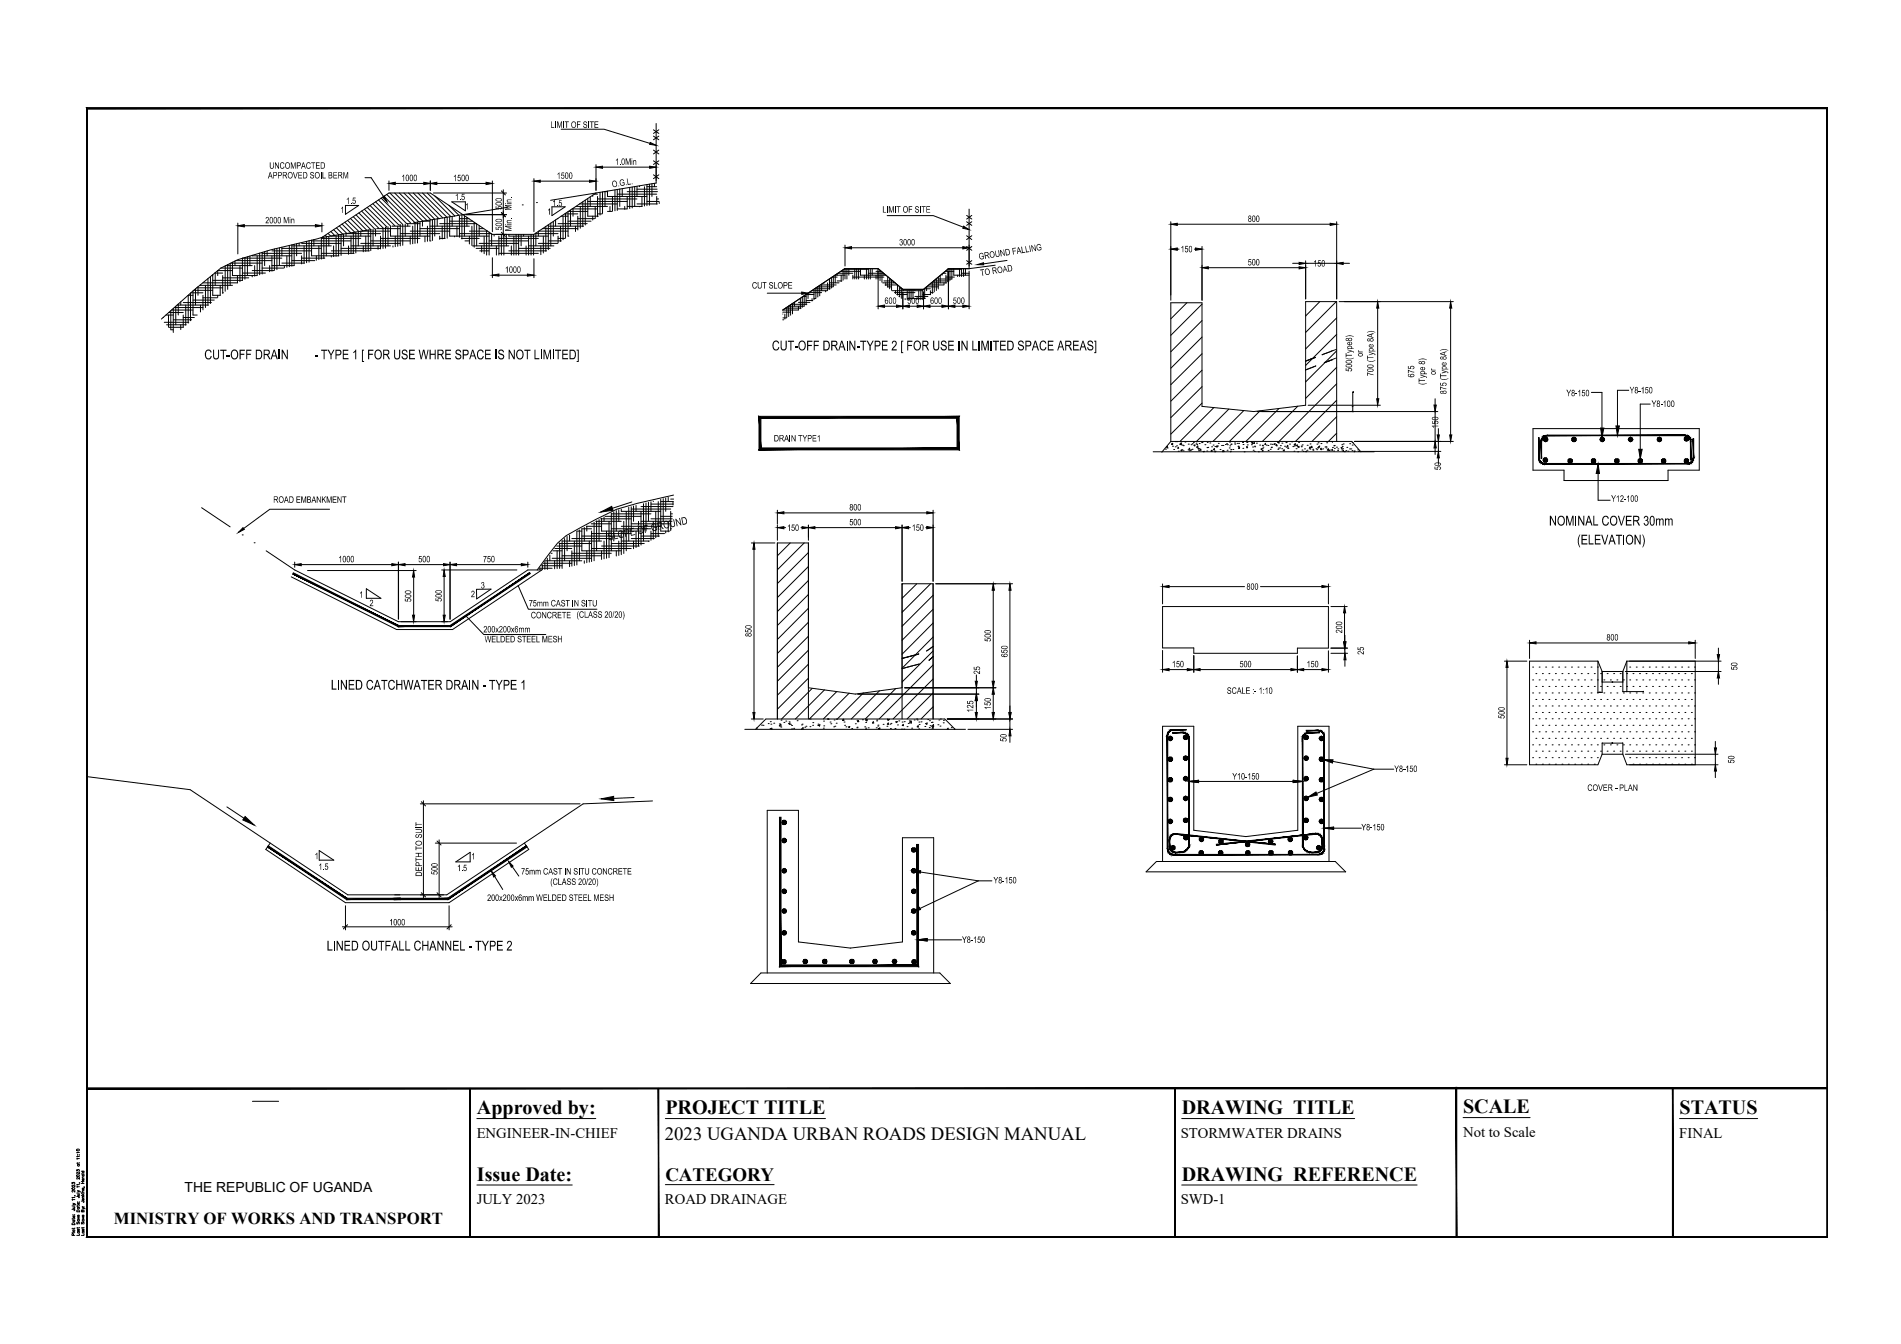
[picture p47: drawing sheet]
<svg xmlns="http://www.w3.org/2000/svg" width="420mm" height="297mm" viewBox="0 0 420 297" stroke-linecap="round" stroke-linejoin="round" font-family="sans-serif">
<defs><g id="words">
<g font-size="4.4">
<text x="105.4" y="246.2">Approved by:</text>
<text x="147.1" y="246.2">PROJECT TITLE</text>
<text x="261.2" y="246.2">DRAWING TITLE</text>
<text x="323.4" y="246">SCALE</text>
<text x="371.2" y="246.2">STATUS</text>
<text x="105.4" y="260.9">Issue Date:</text>
<text x="261.2" y="260.9">DRAWING REFERENCE</text>
</g>
<text font-size="4.2" x="147.1" y="260.9">CATEGORY</text>
<text font-size="4.1" x="147" y="252">2023 UGANDA URBAN ROADS DESIGN MANUAL</text>
<text font-size="3.7" x="25.2" y="270.5">MINISTRY OF WORKS AND TRANSPORT</text>
<g font-size="3.4">
<text x="170.7" y="77.5">CUT-OFF DRAIN-TYPE 2 [ FOR USE IN LIMITED SPACE AREAS]</text>
<text x="45.2" y="79.4">CUT-OFF DRAIN</text>
<text x="69.5" y="79.4">- TYPE 1 [ FOR USE WHRE SPACE IS NOT LIMITED]</text>
<text x="342.4" y="116.1">NOMINAL COVER 30mm</text>
<text x="348.6" y="120.3">(ELEVATION)</text>
<text x="73.1" y="152.4">LINED CATCHWATER DRAIN - TYPE 1</text>
<text x="72.2" y="210.1">LINED OUTFALL CHANNEL - TYPE 2</text>
</g>
<g font-size="3.2">
<text x="105.4" y="251.4">ENGINEER-IN-CHIEF</text>
<text x="261" y="251.4">STORMWATER DRAINS</text>
<text x="323.4" y="251.3">Not to Scale</text>
<text x="371.2" y="251.4">FINAL</text>
<text x="105.4" y="266.1">JULY 2023</text>
<text x="147" y="266.1">ROAD DRAINAGE</text>
<text x="261" y="266.1">SWD-1</text>
</g>
<text font-size="3.1" x="40.8" y="263.5">THE REPUBLIC OF UGANDA</text>
<text font-size="2.6" fill="#545454" x="134.5" y="119.5" transform="rotate(-12 134.5 119.5)">SLOPE OF GROUND</text>
<g font-size="2.2">
<text x="121.7" y="28.3">LIMIT OF SITE</text>
<text x="59.2" y="39.4">APPROVED SOIL BERM</text>
<text x="59.5" y="37.3">UNCOMPACTED</text>
<text x="88.7" y="40">1000</text>
<text x="100.1" y="40">1500</text>
<text x="123" y="39.5">1500</text>
<text x="135.4" y="41.4" transform="rotate(-9 135.4 41.4)">O.G.L.</text>
<text x="136" y="36.4">1.0Min</text>
<text x="75.3" y="47.1">1</text>
<text x="76.5" y="45.1">1.5</text>
<text x="100.6" y="44.2">1.5</text>
<text x="102.8" y="46.3">1</text>
<text x="110.9" y="46.3" transform="rotate(-90 110.9 46.3)">500</text>
<text x="121" y="47.4">1</text>
<text x="122.1" y="45.6">1.5</text>
<text x="195" y="47">LIMIT OF SITE</text>
<text x="58.7" y="49.3">2000 Min</text>
<text x="110.9" y="51" transform="rotate(-90 110.9 51)">500</text>
<text x="113.1" y="51.1" transform="rotate(-90 113.1 51.1)">Min. Min.</text>
<text x="275.8" y="49.1">800</text>
<text x="198.7" y="54.2">3000</text>
<text x="216.4" y="57.4" transform="rotate(-9 216.4 57.4)">GROUND FALLING</text>
<text x="260.9" y="55.7">150</text>
<text x="275.8" y="58.7">500</text>
<text x="290.3" y="58.9">150</text>
<text x="111.6" y="60.3">1000</text>
<text x="166.2" y="63.8">CUT SLOPE</text>
<text x="216.8" y="61" transform="rotate(-9 216.8 61)">TO ROAD</text>
<text x="195.5" y="67.2">600</text>
<text x="200.5" y="67.2">500</text>
<text x="205.6" y="67.2">600</text>
<text x="210.6" y="67.2">500</text>
<text x="298.8" y="82.2" transform="rotate(-90 298.8 82.2)">500(Type8)</text>
<text x="301.2" y="78.9" transform="rotate(-90 301.2 78.9)">or</text>
<text x="303.6" y="83.1" transform="rotate(-90 303.6 83.1)">700 (Type 8A)</text>
<text x="312.6" y="83.4" transform="rotate(-90 312.6 83.4)">675</text>
<text x="317.3" y="82.9" transform="rotate(-90 317.3 82.9)">or</text>
<text x="314.9" y="85.1" transform="rotate(-90 314.9 85.1)">(Type 8)</text>
<text x="319.7" y="87.2" transform="rotate(-90 319.7 87.2)">875 (Type 8A)</text>
<text x="346.2" y="87.6">Y8-150</text>
<text x="360.2" y="86.9">Y8-150</text>
<text x="365" y="89.9">Y8-100</text>
<text x="317.9" y="94.7" transform="rotate(-90 317.9 94.7)">150</text>
<text x="171" y="97.6">DRAIN TYPE1</text>
<text x="318.5" y="103.9" transform="rotate(-90 318.5 103.9)">50</text>
<text x="60.4" y="111.1">ROAD EMBANKMENT</text>
<text x="187.7" y="112.8">800</text>
<text x="356.1" y="110.9">Y12-100</text>
<text x="174" y="117.3">150</text>
<text x="187.7" y="116.1">500</text>
<text x="201.5" y="117.3">150</text>
<text x="74.8" y="124.3">1000</text>
<text x="92.4" y="124.3">500</text>
<text x="106.8" y="124.3">750</text>
<text x="104.1" y="132">2</text>
<text x="106.3" y="130">3</text>
<text x="275.5" y="130.3">800</text>
<text x="79.4" y="132.1">1</text>
<text x="81.7" y="134">2</text>
<text x="90.9" y="133.1" transform="rotate(-90 90.9 133.1)">500</text>
<text x="97.6" y="133" transform="rotate(-90 97.6 133)">500</text>
<text x="116.9" y="134">75mm CAST IN SITU</text>
<text x="117.3" y="136.6">CONCRETE(CLASS 20/20)</text>
<text x="106.8" y="139.8">200x200x6mm</text>
<text x="107.2" y="142">WELDED STEEL MESH</text>
<text x="166.1" y="140.7" transform="rotate(-90 166.1 140.7)">850</text>
<text x="219" y="141.8" transform="rotate(-90 219 141.8)">500</text>
<text x="296.7" y="139.9" transform="rotate(-90 296.7 139.9)">200</text>
<text x="355.1" y="141.5">800</text>
<text x="216.6" y="149" transform="rotate(-90 216.6 149)">25</text>
<text x="222.7" y="145.3" transform="rotate(-90 222.7 145.3)">650</text>
<text x="259" y="147.5">150</text>
<text x="274" y="147.5">500</text>
<text x="288.8" y="147.5">150</text>
<text x="301.4" y="144.7" transform="rotate(-90 301.4 144.7)">25</text>
<text x="384" y="148.1" transform="rotate(-90 384 148.1)">50</text>
<text x="271.2" y="153.3">SCALE :- 1:10</text>
<text x="215.1" y="157.5" transform="rotate(-90 215.1 157.5)">125</text>
<text x="219" y="156.9" transform="rotate(-90 219 156.9)">150</text>
<text x="332.6" y="158.9" transform="rotate(-90 332.6 158.9)">500</text>
<text x="222.5" y="163.9" transform="rotate(-90 222.5 163.9)">50</text>
<text x="272.4" y="172.3">Y10-150</text>
<text x="308.2" y="170.6">Y8-150</text>
<text x="383.3" y="168.7" transform="rotate(-90 383.3 168.7)">50</text>
<text x="350.8" y="174.8">COVER - PLAN</text>
<text x="300.9" y="183.5">Y8-150</text>
<text x="69.5" y="189.9">1</text>
<text x="104.2" y="189.9">1</text>
<text x="70.4" y="192.2">1.5</text>
<text x="93.2" y="193.7" transform="rotate(-90 93.2 193.7)">DEPTH TO SUIT</text>
<text x="96.7" y="193.4" transform="rotate(-90 96.7 193.4)">500</text>
<text x="101" y="192.5">1.5</text>
<text x="115.2" y="193.3">75mm CAST IN SITU CONCRETE</text>
<text x="121.6" y="195.6">(CLASS 20/20)</text>
<text x="219.6" y="195.2">Y8-150</text>
<text x="107.7" y="199.1">200x200x6mm WELDED STEEL MESH</text>
<text x="86" y="204.5">1000</text>
<text x="212.6" y="208.4">Y8-150</text>
</g>
</g></defs>
<!-- layer: GROND -->
<g fill="none" stroke="#000" stroke-width=".22">
<path d="M71.1 52.5l-11.3 2.7-7.2 2.2-3.8 1.9-5.9 4.8-7.2 6.4M79.3 45.4l-2.9 2M82 50.7l-10.9 1.8M85.2 50.2h.1M88.3 49.7h.1M102.9 44.6h-3l3 2M112.3 45.8l-20.9 3.4M115.4 45.3h.1M118.6 44.8h.1M124.9 45.7l-2.9 2M131.7 42.7l-13.7 9.1h-9.2l-13.7-9.1h-9.1l-14.9 9.8M131.7 42.7l-10 1.6"/>
<path d="M145 40.5l-13.3 2.2M185.9 60h4.3M186.3 59.6v2.3M186.5 59.5h5.4M186.7 59.4l-13.7 9.1h3.4M186.8 59.4v2.3M187.2 59.4v2.3M187.6 59.4v1.4M188.9 59.4v2.3M189.3 59.4v2.3M189.8 59.4v2.3M190.2 59.4v1.4h5.6"/>
<path d="M191.5 59.4v2.3M191.9 59.4v2.3M192.3 59.4v2.3M192.8 59.4v1.4M193.6 60h1.2M194 59.4v2.3M194.5 59.7v2.3M208.9 60h1.9M209.5 59.5h3M209.5 59.5v2.8M210 59.4v2.6M210.4 59.4v2.3h-3"/>
<path d="M210.8 59.4v1.4h3.4M212.1 59.4v1.7M212.5 59.4v1.7M213 59.4v1.7M213.4 59.4v1.4M173 69h1.7M173 69.4h.1M173 70.7h.2M173 70.3h.8M173.5 69.4v1.1M173.6 68.1h3.5M173.9 67.9v2.3"/>
<path d="M174.3 67.7h3.4M174.3 67.7v2.3M174.7 67.4v2.3M174.9 67.3h3.4M175.2 67.1v2.3M175.6 66.8v.9M176.5 66.8h2.5M176.5 67.7v.8M176.9 66v2.2M177.3 65.6v2.3M177.5 65.5h.7M177.7 65.4v2.3"/>
<path d="M178.2 66.4h1.4M178.6 64.8v1.2M178.8 64.7h2.8M179.4 64.2h3.5M179.5 66v.5M179.9 65.1h-1.8l.1 2.3M179.9 66h.4M179.9 64.2v2M180.1 63.8h3.4M180.3 63.7v2.2M180.7 63.4h3.4M180.7 63.4v2.2"/>
<path d="M181.2 63.1v2.3M181.6 63h3.2M181.6 62.8v1.4M182 62.5h.1M182.5 64.2v.3M182.9 62.5v1.7M183.3 61.7v2.3M183.3 62.5h2.1M183.8 61.4v2.3M183.9 61.2h1.1M184.2 61.1v2.3M184.6 60.8h2.2"/>
<path d="M184.6 60.8v1.7M185 62.1h1.1M185 60.5v.3M185.2 60.4h3.3M185.9 60.8v1.4M188.5 61.2h6.9M188.5 60.8v.9M191 60.8v.9M191.9 60.4h3.4M193.6 60.8v.9M194.9 60.1v2.3M195.1 62.5h2.8"/>
<path d="M195.4 62.1h1.9M195.4 60.4v.4M195.6 63h2.8M195.8 62.5v.6M196.1 63.4h.9M196.2 61.2v2.2M196.6 61.5v2.3M197 61.9v2.3M197.2 64.2h6.7M197.5 62.2v.3M197.7 64.7h4.5M197.9 64.2v.7"/>
<path d="M198.2 65.1h2.3M198.4 62.9v2.3M198.8 63.8h.6M198.8 63.3v2.3M199.2 63.7v2.2M199.6 64v.2M200.5 66h4M200.5 64.2v2M200.9 64v2.2M201.4 64v2.2M201.8 64v2M202.2 65.5h2.9"/>
<path d="M202.2 64v.2M203.1 64.2v2M203.5 64v2.2M203.9 65.1h1.8M203.9 64v2.2M204.3 63.8h1.3M204.4 63.8v2.2M204.8 63.4v.8M204.8 63.4h2.6M205.3 63h3.3M205.6 64.7h.7M205.6 64.2v.9"/>
<path d="M205.9 62.5h3.3M206.1 62.5v2.3M206.4 62.1h3.4M206.5 62v2.5M207 61.6v2.6M207.4 61.3v2.6M207.8 60.9v1.6M208.2 60.6v.2M208.4 60.4h.7M208.6 62.5v.4M209.1 61.2h1.8M209.1 60.8v1.8"/>
<path d="M211.7 60.8v.3M212.5 60.4h1.7M44.6 112.2l6.3 4.2M53.5 118.2h.1M56.2 120h.1M148.9 109.4l-8 1.8-4.6 1.4-8.1 4.1-3.1 1.7-1.9 1.6-4.5 6M58.8 121.7l6.3 4.3"/>
</g>
<!-- layer: DIM -->
<g fill="none" stroke="#000" stroke-width=".22">
<path d="M80.7 39.3h1.3M144.4 35.5l1.2 .9M144.4 38.6l1.2 .9M144.4 28.7l1.2 .8M144.4 30.1l1.2 .8M144.4 33.2l1.2 .8M145 27.3v13.2M145.6 35.5l-1.2 .9M145.6 38.6l-1.2 .9M145.6 28.7l-1.2 .8M145.6 30.1l-1.2 .8M145.6 33.2l-1.2 .8"/>
<path d="M48.1 59.8v1.1M48.2 59.8h3.2M48.8 59.3h4.8M49.8 58.8v5.6M49.9 58.7h5.8M50.3 58.5v5.5M50.9 58.2v4.9M51 58.2h6.9M51.4 57.9v3h5.4M51.9 57.7v1M52.1 57.6h8M53 58.7v3.6"/>
<path d="M54.1 56.9v4.8M54.7 56.8v4.1M55.2 56.6v2.1M55.7 56.4v.1h8.8M55.7 59.8h4.8M56.3 58.7v2.3M56.8 56.5v4.4M57.4 56v4.7M57.9 56h8.8M57.9 59.3h4.8M57.9 55.8v4.8M58.5 55.6v3.1"/>
<path d="M59 55.4v1.1M59.6 58.7v1.4M60.1 55.4h8.8M60.1 56.5v3.4M60.6 55v4.8M61.2 54.9v4.7M61.8 54.8v3.9M62.3 57.1h-8.7v4.9M62.3 54.9h8.7M62.3 58.2h5M62.3 54.6v1.9M62.9 58.7v.5"/>
<path d="M63.4 56.5v2.6M64 54.3v4.7M64.5 57.6h5.1M64.5 54.3h8.7M64.5 54.1v4.7M65 54v4.7h-4.9M65.6 53.9v2.6M66.1 53.7v.6M66.7 57.1h5.1M66.7 53.8h8.7M66.7 56.5v1.8M67.2 54.3v3.9"/>
<path d="M67.8 53.3v4.8M68.3 53.2v4.7M68.9 53.1v3.4h6M68.9 53.2h8.7M69.4 52.9v1.4M69.9 56.5v1M70.5 54.3v3.1M71 56h7.3M71 52.7h8.7M71 52.5v4.8M71.3 52.4l.1 .1M71.6 52.4v4.7"/>
<path d="M71.9 52l.3 .3M72.1 52.4v4.1M72.5 51.6l.6 .6M72.7 52.3v2M73.1 51.2l.9 .9M73.2 55.4h8.4M73.2 52.2h8.7M73.2 56.5v.3M73.7 54.3v2.4M73.8 50.8l1.1 1.1M74.3 52.2v4.4M74.4 50.4l1.4 1.4"/>
<path d="M74.8 51.9v4.6M75 49.9l1.7 1.7M75.4 54.9h8.7M75.4 51.8v4.7M75.6 49.5l1.9 2M75.9 51.7v2.6M76.2 49.1l2.2 2.2M76.5 51.6v.6M76.6 51.6h7.5M76.8 48.7l2.5 2.5M77 54.3v1.9M77.5 48.3l2.7 2.7"/>
<path d="M77.6 54.3h8.7M77.6 52.2v3.9M78.1 47.9l3 3M78.1 51.4v4.6M78.6 51.3v4.6M78.7 47.5l3.2 3.2v4.7M79.2 51.2v3.1M79.3 47.1l3.5 3.5M79.7 53.8h8.8M79.7 51.1v1.1M79.9 46.6l3.8 3.8M79.9 51.1h6.4"/>
<path d="M80.3 54.3v1.4M80.5 46.3l4.1 4M80.8 52.2v3.4M81.1 45.8l4.4 4.4M81.4 50.8v4.7M81.8 45.4l4.6 4.6M81.9 53.2h8.8M82.4 45l4.9 4.9M82.5 50.7v3.6M83 44.6l5.2 5.1M83 50.6v1.6M83.3 50.5h5.2"/>
<path d="M83.6 54.3v.8M83.6 44.2l5.4 5.4v4.6M84.1 52.7h8.7M84.1 52.2v2.8M84.2 43.8l5.7 5.6M84.7 50.3v4.6M84.9 43.4l5.9 5.9M85.2 50.2v4.6M85.5 43l6.2 6.2M85.8 50.1v4.2M86.2 42.7l6.4 6.3M86.3 50v2.2h8.7"/>
<path d="M86.6 50h4.1M86.9 49.9v.1M86.9 54.3v.3M87.2 42.7l6.3 6.2M87.4 52.2v2.3M87.9 50v4.4M88.3 42.7l6 6M88.5 51.6h8.7M88.5 49.7v4.6M89.3 42.7l5.9 5.9M89.6 49.5v2.7M90 49.4h2.8"/>
<path d="M90.1 49.4v.6M90.3 42.7l5.8 5.8v3.7M90.7 51.1h8.7M90.7 52.2v1.8M91.2 50v3.9M91.3 42.7l5.7 5.6M91.7 49.1v4.7M92.3 49.1v4.6M92.4 42.7l5.5 5.5M92.8 50.5h8.7M92.8 49v3.2M93.3 48.9h1.7"/>
<path d="M93.4 42.7l5.3 5.3M93.4 48.9v1.1M93.9 52.2v1.3M94.4 42.7l5.2 5.2M94.5 50v3.3M95 53.2h.1M95 50h8.7M95 48.6v4.6M95.6 48.5v4.7M95.8 42.7h16.2M96.1 43.3l4.4 4.4M96.6 48.3v1.7"/>
<path d="M96.7 48.3h.5M97.2 52.7h1.2M97.2 49.4h8.1M97.2 52.2v.7M97.7 50v2.8M98.3 48.1v4.6M98.8 48v4.6M99.2 45.4l2.2 2.2M99.4 47.9v4.3h8.7M99.4 48.9h5.1M99.9 47.8v2.2M100.4 47.7v.1"/>
<path d="M100.4 52.2v.2M101 50v2.3M101.5 51.6h7.1M101.5 48.3h2.2M101.5 47.8v4.6M102 52.7h3.9M102.1 47.5v5.3M102.6 47.7v4.5M102.8 53.2h.9M103 47.4h9M103.2 48v2M103.7 51.1h4.1"/>
<path d="M103.7 52.2v1.7M104.3 50v4.3M104.4 54.3h8.1M104.8 49.1v5.5M105.2 54.9h5.1M105.4 49.5v4.8M105.9 53.8h8.7M105.9 50.5h1M105.9 49.9v2.3M106 55.4h2.1M106.5 54.3v1.4M107 52.2v3.9"/>
<path d="M107.6 51v5.4M108.1 53.2h8.7M108.1 51.3v5.1M108.7 51.7v2.6M109.2 51.8v.4M109.5 51.8h2.5M109.7 54.3v2.1M110.3 56h8.7M110.3 52.7h8.7M110.3 52.2v4.2M110.8 51.8v4.6M110.8 42.2l.9 .9"/>
<path d="M110.8 51.3l.9 1M111.2 41.9v10.6M111.4 51.8v4.6M111.9 51.8v2.5M112.5 55.4h8.3M112.5 51.8v.4h8.7M113 54.3v2.1M113.6 52.2v4.2M114.1 51.8v4.6M114.6 54.9h7M114.6 51.8v4.6M115.2 51.8v2.5"/>
<path d="M115.7 51.8v.4M116.3 54.3v2.1M116.8 54.3h5.6M116.8 52.2v4.2M117.4 51.8v4.6M117.9 51.8v4.6M118.3 51.6h5M118.4 51.5v2.8M119 53.8h4.3M119 51.1v1.1M119.1 51.1h6.4M119.5 54.3v2"/>
<path d="M119.9 50.5h7.8M120.1 52.2v3.7M120.6 50v5.5M121.2 53.2h2.9M121.2 50h7.8M121.2 49.7v5.5M121.7 49.3v5M122.3 49v3.2M122.8 48.6v1.4M123.2 48.3h.1M123.3 52.7h1.6M123.3 49.4h6.5"/>
<path d="M123.3 52.2v1.5M123.9 50v3.4M124 47.8h1.5M124.4 47.8v5.2M124.8 47.3h2.9M125 47.1v5.5M125.5 46.8v5.4h.2M125.5 48.9h5.1M125.6 46.7h4.3M126.1 46.4v3.6M126.4 46.2h5.7M126.6 46v1.8"/>
<path d="M127.2 50v1.2M127.3 45.6h7M127.7 48.3h3.7M127.7 47.8v3M128.1 45.1h8.3M128.3 45.6v4.8M128.8 44.6v5.5M129.4 44.2v5.5M129.9 43.8v4h2.3M129.9 44.5h8.7M130.5 43.5v2.1M131 43.1v.3"/>
<path d="M131 47.8v.8M131.3 42.9h.8M131.6 45.6v2.7M132.1 47.3h1M132.1 44h8.7M132.1 43.4v4.5M132.6 42.5v5M133.2 42.4v4.8M133.5 42.4h.8M133.7 42.3v3.3M134.3 46.7h.9M134.3 42.2v1.2h8.7"/>
<path d="M134.8 45.6v1.2M135.4 43.4v3.3M135.9 42v4.6M136.4 46.2h2.2M136.4 42.9h8.7M136.4 41.9v4.6M137 41.8v3.8M137.5 41.7v1.7M138.1 45.6v.7M138.6 45.6h3.3M138.6 42.4h6.7M138.6 43.4v2.8"/>
<path d="M139.2 41.4v4.7M139.7 41.3v4.7M140.3 41.3v4.3M140.8 45.1h4.5M140.8 41.8h4.4M140.8 41.2v2.2M141.3 41.1v.2M141.3 45.6v.1M141.9 43.4v2.2M142.4 41.3v4.2M143 44.5h2.7M143 41.3h2.1"/>
<path d="M143 40.8v4.7M143.5 40.7v4.7M144.1 40.6v2.8M144.6 40.5v.8M145.1 44h.5M145.1 43.4v1.7M145.7 44.7v.3M213.6 47.6l1.2 .8M213.6 49l1.2 .8M213.6 57.6l1.2 .8M213.6 54.5l1.2 .8M213.6 52.1l1.2 .8"/>
<path d="M214.2 46.2v13.2l5.7-.8M214.8 47.6l-1.2 .8M214.8 49l-1.2 .8M214.8 57.6l-1.2 .8M214.8 54.5l-1.2 .8M214.8 52.1l-1.2 .8M36.1 70.2h.1M36.3 71.2h5.4M36.7 69.6h1.6M36.8 71.8h4.3M37.2 69.6v2.6M37.3 69.1h3.2"/>
<path d="M37.7 68.7v4.2M37.8 72.9h.5M37.9 68.5h4.8M38.3 70.7h4.1M38.3 68.1v5.4M38.5 68h6.4M38.8 67.7v4.1M39.1 67.4h6.9M39.4 67.2v2.4M39.9 66.7v.7M39.9 71.8v1M40.5 66.9h6.2"/>
<path d="M40.5 70.2h2.5M40.5 69.6v2.7h-3.2M41 67.4v4.5M42.1 64.8v6.1M42.2 64.7h2.7M42.7 65.3h-1.1v6.1M42.7 66.3h4.7M42.7 64.3v5.3h.9M42.8 64.2h4.2M43.2 63.8v3.6M43.5 63.6h5.7M43.8 63.4v1.9"/>
<path d="M44.1 63.1h7.3M44.3 62.9v.2M44.3 67.4v1.5M44.9 62.5h7.6M44.9 65.8h3.1M44.9 65.3v3.2M45.4 63.1v4.9M46 61.6v5.9M46.5 61.2v5.9M46.8 60.9h.2M47 62h6.6M47 60.7v4.6h1.7"/>
<path d="M47.5 60.4h1.7M47.6 60.3v2.8M48.1 65.3v.4M48.7 63.1v2.2M49.2 61.4h5.8M49.2 64.7h.2M49.2 60.9v3.9M52.5 60.9v1.6M53.6 60.4h5.1M55.7 60.9v.3M277.8 91h21.2M299 86.7v4.2"/>
<path d="M299 86.6h.1M103 136.1l3.9 4.1h13.7M114.5 129.5l2.3 5.1h15.1M338.7 147.4h.1M338.7 150.3h.1M338.7 153.1h.1M338.7 156h.1M338.7 158.9h.1M339.5 148.9h.1M339.5 151.7h.1M339.5 154.6h.1M339.5 157.5h.1"/>
<path d="M340.2 147.4h.1M340.2 150.3h.1M340.2 153.1h.1M340.2 156h.1M340.2 158.9h.1M340.9 148.9h.1M340.9 151.7h.1M340.9 154.6h.1M340.9 157.5h.1M341.6 147.4h.1M341.6 150.3h.1M341.6 153.1h.1"/>
<path d="M341.6 156h.1M341.6 158.9h.1M342.3 148.9h.1M342.3 151.7h.1M342.3 154.6h.1M342.3 157.5h.1M343.1 147.4h.1M343.1 150.3h.1M343.1 153.1h.1M343.1 156h.1M343.1 158.9h.1M343.8 148.9h.1"/>
<path d="M343.8 151.7h.1M343.8 154.6h.1M343.8 157.5h.1M344.5 147.4h.1M344.5 150.3h.1M344.5 153.1h.1M344.5 156h.1M344.5 158.9h.1M345.2 148.9h.1M345.2 151.7h.1M345.2 154.6h.1M345.2 157.5h.1"/>
<path d="M345.9 147.4h.1M345.9 150.3h.1M345.9 153.1h.1M345.9 156h.1M345.9 158.9h.1M346.6 148.9h.1M346.6 151.7h.1M346.6 154.6h.1M346.6 157.5h.1M347.3 147.4h.1M347.3 150.3h.1M347.3 153.1h.1"/>
<path d="M347.3 156h.1M347.3 158.9h.1M348.1 148.9h.1M348.1 151.7h.1M348.1 154.6h.1M348.1 157.5h.1M348.8 147.4h.1M348.8 150.3h.1M348.8 153.1h.1M348.8 156h.1M348.8 158.9h.1M349.5 148.9h.1"/>
<path d="M349.5 151.7h.1M349.5 154.6h.1M349.5 157.5h.1M350.2 147.4h.1M350.2 150.3h.1M350.2 153.1h.1M350.2 156h.1M350.2 158.9h.1M350.9 148.9h.1M350.9 151.7h.1M350.9 154.6h.1M350.9 157.5h.1"/>
<path d="M351.6 147.4h.1M351.6 150.3h.1M351.6 153.1h.1M351.6 156h.1M351.6 158.9h.1M352.4 148.9h.1M352.4 151.7h.1M352.4 154.6h.1M352.4 157.5h.1M353 147.4h.1M353 150.3h.1M353 153.1h.1"/>
<path d="M353 156h.1M353 158.9h.1M353.2 146.1v7M353.2 153l.4 .1M353.6 153h.1M353.7 153h.3M353.8 148.9h.1M353.8 151.7h.1M353.8 154.6h.1M353.8 157.5h.1M354.1 148.4v4.7M354.1 150.7l2.2 .1"/>
<path d="M354.5 150.3h.1M354.5 153.1h.1M354.5 156h.1M354.5 158.9h.1M355.2 148.9h.1M355.2 151.7h.1M355.2 154.6h.1M355.2 157.5h.1M355.9 150.3h.1M355.9 153.1h.1M355.9 156h.1M355.9 158.9h.1"/>
<path d="M356.3 150.7h.1M356.4 150.7h.1M356.5 150.7h2.1M356.6 148.9h.1M356.6 151.7h.1M356.6 154.6h.1M356.6 157.5h.1M357.4 150.3h.1M357.4 153.1h.1M357.4 156h.1M357.4 158.9h.1M358.1 148.9h.1"/>
<path d="M358.1 151.7h.1M358.1 154.6h.1M358.1 157.5h.1M358.7 148.4v4.5M358.7 152.9h4.4M358.8 150.3h.1M358.8 153.1h.1M358.8 156h.1M358.8 158.9h.1M359.5 148.9h.1M359.5 151.7h.1M359.5 154.6h.1"/>
<path d="M359.5 157.5h.1M359.6 146.1v6.8M360.2 147.4h.1M360.2 150.3h.1M360.2 153.1h.1M360.2 156h.1M360.2 158.9h.1M360.9 148.9h.1M360.9 151.7h.1M360.9 154.6h.1M360.9 157.5h.1M361.6 147.4h.1"/>
<path d="M361.6 150.3h.1M361.6 153.1h.1M361.6 156h.1M361.6 158.9h.1M362.4 148.9h.1M362.4 151.7h.1M362.4 154.6h.1M362.4 157.5h.1M363.1 147.4h.1M363.1 150.3h.1M363.1 153.1h.1M363.1 156h.1"/>
<path d="M363.1 158.9h.1M363.2 152.8h.1M363.8 148.9h.1M363.8 151.7h.1M363.8 154.6h.1M363.8 157.5h.1M364.5 147.4h.1M364.5 150.3h.1M364.5 153.1h.1M364.5 156h.1M364.5 158.9h.1M365.2 148.9h.1"/>
<path d="M365.2 151.7h.1M365.2 154.6h.1M365.2 157.5h.1M366 147.4h.1M366 150.3h.1M366 153.1h.1M366 156h.1M366 158.9h.1M366.7 148.9h.1M366.7 151.7h.1M366.7 154.6h.1M366.7 157.5h.1"/>
<path d="M367.4 147.4h.1M367.4 150.3h.1M367.4 153.1h.1M367.4 156h.1M367.4 158.9h.1M368.1 148.9h.1M368.1 151.7h.1M368.1 154.6h.1M368.1 157.5h.1M368.8 147.4h.1M368.8 150.3h.1M368.8 153.1h.1"/>
<path d="M368.8 156h.1M368.8 158.9h.1M369.5 148.9h.1M369.5 151.7h.1M369.5 154.6h.1M369.5 157.5h.1M370.2 147.4h.1M370.2 150.3h.1M370.2 153.1h.1M370.2 156h.1M370.2 158.9h.1M371 148.9h.1"/>
<path d="M371 151.7h.1M371 154.6h.1M371 157.5h.1M371.7 147.4h.1M371.7 150.3h.1M371.7 153.1h.1M371.7 156h.1M371.7 158.9h.1M372.4 148.9h.1M372.4 151.7h.1M372.4 154.6h.1M372.4 157.5h.1"/>
<path d="M373.1 147.4h.1M373.1 150.3h.1M373.1 153.1h.1M373.1 156h.1M373.1 158.9h.1M373.8 148.9h.1M373.8 151.7h.1M373.8 154.6h.1M373.8 157.5h.1M374.5 147.4h.1M374.5 150.3h.1M374.5 153.1h.1"/>
<path d="M374.5 156h.1M374.5 158.9h.1M338.7 161.7h.1M338.7 164.6h.1M338.7 167.5h.1M339.5 160.3h.1M339.5 163.2h.1M339.5 166h.1M339.5 168.9h.1M340.2 161.7h.1M340.2 164.6h.1M340.2 167.5h.1"/>
<path d="M340.9 160.3h.1M340.9 163.2h.1M340.9 166h.1M340.9 168.9h.1M341.6 161.7h.1M341.6 164.6h.1M341.6 167.5h.1M342.3 160.3h.1M342.3 163.2h.1M342.3 166h.1M342.3 168.9h.1M343.1 161.7h.1"/>
<path d="M343.1 164.6h.1M343.1 167.5h.1M343.8 160.3h.1M343.8 163.2h.1M343.8 166h.1M343.8 168.9h.1M344.5 161.7h.1M344.5 164.6h.1M344.5 167.5h.1M345.2 160.3h.1M345.2 163.2h.1M345.2 166h.1"/>
<path d="M345.2 168.9h.1M345.9 161.7h.1M345.9 164.6h.1M345.9 167.5h.1M346.6 160.3h.1M346.6 163.2h.1M346.6 166h.1M346.6 168.9h.1M347.3 161.7h.1M347.3 164.6h.1M347.3 167.5h.1M348.1 160.3h.1"/>
<path d="M348.1 163.2h.1M348.1 166h.1M348.1 168.9h.1M348.8 161.7h.1M348.8 164.6h.1M348.8 167.5h.1M349.5 160.3h.1M349.5 163.2h.1M349.5 166h.1M349.5 168.9h.1M350.2 161.7h.1M350.2 164.6h.1"/>
<path d="M350.2 167.5h.1M350.9 160.3h.1M350.9 163.2h.1M350.9 166h.1M350.9 168.9h.1M351.6 161.7h.1M351.6 164.6h.1M351.6 167.5h.1M352.4 160.3h.1M352.4 163.2h.1M352.4 166h.1M352.4 168.9h.1"/>
<path d="M353 161.7h.1M353 164.6h.1M353 167.5h.1M353.8 160.3h.1M353.8 163.2h.1M353.8 166h.1M354.5 161.7h.1M354.5 164.6h.1M355.2 160.3h.1M355.2 163.2h.1M355.2 166h.1M355.9 161.7h.1"/>
<path d="M355.9 164.6h.1M356.3 164.3l-2.2-.1v2.5M356.3 164.2h.1M356.4 164.2h.1M356.5 164.2h2.2v2.5M356.6 160.3h.1M356.6 163.2h.1M356.6 166h.1M357.4 161.7h.1M357.4 164.6h.1M358.1 160.3h.1M358.1 163.2h.1"/>
<path d="M358.1 166h.1M358.8 161.7h.1M358.8 164.6h.1M359.5 160.3h.1M359.5 163.2h.1M359.5 166h.1M360.2 161.7h.1M360.2 164.6h.1M360.2 167.5h.1M360.9 160.3h.1M360.9 163.2h.1M360.9 166h.1"/>
<path d="M360.9 168.9h.1M361.6 161.7h.1M361.6 164.6h.1M361.6 167.5h.1M362.4 160.3h.1M362.4 163.2h.1M362.4 166h.1M362.4 168.9h.1M363.1 161.7h.1M363.1 164.6h.1M363.1 167.5h.1M363.8 160.3h.1"/>
<path d="M363.8 163.2h.1M363.8 166h.1M363.8 168.9h.1M364.5 161.7h.1M364.5 164.6h.1M364.5 167.5h.1M365.2 160.3h.1M365.2 163.2h.1M365.2 166h.1M365.2 168.9h.1M366 161.7h.1M366 164.6h.1"/>
<path d="M366 167.5h.1M366.7 160.3h.1M366.7 163.2h.1M366.7 166h.1M366.7 168.9h.1M367.4 161.7h.1M367.4 164.6h.1M367.4 167.5h.1M368.1 160.3h.1M368.1 163.2h.1M368.1 166h.1M368.1 168.9h.1"/>
<path d="M368.8 161.7h.1M368.8 164.6h.1M368.8 167.5h.1M369.5 160.3h.1M369.5 163.2h.1M369.5 166h.1M369.5 168.9h.1M370.2 161.7h.1M370.2 164.6h.1M370.2 167.5h.1M371 160.3h.1M371 163.2h.1"/>
<path d="M371 166h.1M371 168.9h.1M371.7 161.7h.1M371.7 164.6h.1M371.7 167.5h.1M372.4 160.3h.1M372.4 163.2h.1M372.4 166h.1M372.4 168.9h.1M373.1 161.7h.1M373.1 164.6h.1M373.1 167.5h.1"/>
<path d="M373.8 160.3h.1M373.8 163.2h.1M373.8 166h.1M373.8 168.9h.1M374.5 161.7h.1M374.5 164.6h.1M374.5 167.5h.1M92.9 197.8h5.1M93.1 197.3l1 .9M96.6 197.3l.9 .9M109.3 193.7l1.8 2.9M113.2 191.5l1.5 2.1"/>
<path d="M216.2 194.7h3M75.7 204.8h24.2M76.4 200.2v5.3M76.8 204.4l-.9 .9M99.3 200.2v5.3M99.7 204.4l-.9 .9M202.8 207.7h9.7M202.8 207.7l2.1 .3M204.9 207.4l-2.1 .3"/>
</g>
<path d="M84.6 43.6l.3-.3 .6 1.3zM108.6 192.5l.9 1.1-.4 .2zM112.4 190.4l1 1-.4 .3zM202.8 207.7l2.1-.3v.6z" fill="#000" stroke="#000" stroke-width=".22"/>
<!-- layer: DIMENSIONS -->
<g fill="none" stroke="#000" stroke-width=".22">
<path d="M82 39.3l2.8 4.2M86 40v2.1M95.1 40v2.1M108.8 40v11.2M118 39.5v11.7M124 28.6h9.5l10.2 3.1M131.7 36.4v5.7M133.2 36.9h10.4M145 36.4v3.5M52.6 49.3v6.8M54 49.9h15.7M71.1 49.3v2"/>
<path d="M87.4 40.5h6.3M96.5 40.5h10.9M108.8 57v4.4M118 57.2v4.2M119.4 40h10.9M186.8 54.2v4.6M188.2 54.8h24.6M194.1 59.9v8.4M196.1 47.7h10.2l6.6 2.5M209.6 59.9v8.4M214.2 54.2v4.6M214.2 59.9v8.4"/>
<path d="M222.6 57.6l-5.2 .7M258.8 49v17.4M260.2 49.6h33.8M260.2 55.1h.4M265.7 54.5v11.9M267.1 59.2h20M285.7 58.2h1.4M288.6 57.6v8.5M288.6 58.2h6.8M295.4 49v17.1M296.9 58.2h1.4M110.3 60.8h6.3"/>
<path d="M169.6 64.8h7.6M199.5 64.5v3.8M204.1 64.5v3.8M296 66.7h25.2M304.5 68.1v20M320.6 68.1v28M278.8 91h39M289.1 89.6h16M299.4 97.6h21.8M300.2 99.8h18.3M317.2 88.1v1.4M317.2 91v6.6"/>
<path d="M317.2 99v1.4M317.9 94.7v1.4M317.9 97.6v2.2M354.1 86.7v10M357.5 86.3v10M362.5 89.3v12.1M72.8 112.6h-13.2l-5.8 4.2M171.8 112.8v3.1M171.8 116.1v3.3M173.3 113.4h31.5M173.3 116.6h.3M178.7 116.1v3.3"/>
<path d="M180.1 116.6h17.8M199.4 116v12.5M200.8 116.6h.4M206.2 112.8v15.7M317.9 101.2v1.4M353.2 102.6v8M65.1 124.2v1.2M66.6 124.8h20M68 126.1h24M88 124.2v12.6M88.1 124.2v12.6M88.6 137.4h3.4"/>
<path d="M89.5 124.8h8.5M91.4 127.5v8.5M97.6 137.4h1.3M97.6 126h16.6M98.2 127.4v8.6M99.5 124.2v12.6M100.9 124.8h14.3M116.7 124.2v1.2M166.1 120h5.2M166.7 121.4v36.1M206.8 129h17M219.5 130.5v20.1"/>
<path d="M223.2 130.5v27M256.9 129.1v4.4M258.4 129.7h16.7M278.6 129.7h13.6M293.6 129.1v4.4M294.2 134.1h3.6M297.2 135.5v6.3M166.1 158.9h2.6M189.6 153.4h26.8M200 152h20.1M209.4 158.9h14.4M215.8 149.2v1.4"/>
<path d="M215.8 152v1.4M219.5 153.4v4.1M223.2 158.9v2.3M256.9 143.7v4.9M258.4 148h4M263.8 144.9v3.7M265.2 148h20.1M286.8 145v3.6M288.1 148h4.1M293.6 143.8v4.8M294.2 143.2h3.6M294.2 144.4h3.6"/>
<path d="M297.3 140.4v1.4M297.3 143.2v1.2M297.3 145.8v1.5M332.5 146.1h5M333.1 147.5v20.1M338.1 141.5v4M339.5 142.1h33.7M359.2 148.4h21.2M360.2 146.1h20.2M374.7 141.5v4M379.8 143.2v1.5M379.8 146.1v2.3"/>
<path d="M379.8 149.8v1.4M164.6 161.2h48.8M213.9 161.2h9.9M292 167.8l11.6 2.2-14.9 6.3M332.5 169h5M359.2 166.7h20.5M360.2 169h19.5M379.1 163.9v1.4M379.1 166.7v2.3M379.1 170.4v1.5"/>
</g>
<g fill="#000" stroke="#000" stroke-width=".22">
<path d="M118 40l1.4-.2v.5zM130.3 39.8l1.4 .2-1.4 .3zM131.7 36.9l1.5-.2v.5zM143.6 36.7l1.4 .2-1.4 .3zM143.7 31.5l1.3 .6-1.4-.2zM52.6 49.9l1.4-.3v.6zM69.7 49.6l1.4 .3-1.4 .3zM86 40.5l1.4-.2v.5zM93.7 40.3l1.4 .2-1.4 .3zM95.1 40.5l1.4-.2v.5zM107.4 40.3l1.4 .2-1.4 .3zM186.8 54.8l1.4-.3v.5z"/>
<path d="M212.8 54.5l1.4 .3-1.4 .2zM213 50l1.2 .7-1.4-.3zM258.8 49.6l1.4-.3v.5zM258.8 55.1l1.4-.3v.5zM264.2 54.8l1.5 .3-1.5 .2zM265.7 59.2l1.4-.2v.4zM287.1 59l1.5 .2-1.5 .2zM287.1 58l1.5 .2-1.5 .2zM294 49.3l1.4 .3-1.4 .2zM295.4 58.2l1.5-.2v.4zM108.8 60.8l1.5-.2v.4zM116.6 60.6l1.4 .2-1.4 .2z"/>
<path d="M177.2 64.5l1.4 .3-1.4 .3zM194.1 67.7l1.4-.3v.5zM198.1 67.4l1.4 .3-1.4 .2zM199.5 67.7l1.5-.3v.5zM204.1 67.7l1.5-.3v.5zM208.2 67.4l1.4 .3-1.4 .2zM209.6 67.7l1.5-.3v.5zM304.5 66.7l.2 1.4h-.4zM320.6 66.7l.3 1.4h-.5zM304.3 88.1h.4l-.2 1.5zM316.9 89.5h.5l-.2 1.5zM317.2 97.6l.2 1.4h-.5z"/>
<path d="M317.7 96.1h.4l-.2 1.5zM320.4 96.1h.5l-.3 1.5zM53.7 116.6l.3 .4-1.3 .7zM171.8 113.4l1.5-.3v.5zM171.8 116.6l1.5-.2v.5zM177.3 116.4l1.4 .2-1.4 .3zM178.7 116.6l1.4-.2v.5zM197.9 116.4l1.5 .2-1.5 .3zM199.4 116.6l1.4-.2v.5zM204.8 113.1l1.4 .3-1.4 .2zM204.8 116.4l1.4 .2-1.4 .3zM317.9 99.8l.2 1.4h-.4z"/>
<path d="M65.1 124.8l1.5-.2v.4zM86.6 124.6l1.4 .2-1.4 .2zM88.1 124.8l1.4-.2v.4zM91.2 136h.4l-.2 1.4zM91.4 126.1l.2 1.4h-.4zM98.2 126l.2 1.4h-.5zM97.9 136h.5l-.2 1.4zM98 124.6l1.5 .2-1.5 .2zM99.5 124.8l1.4-.2v.4zM115.2 124.6l1.5 .2-1.5 .2zM166.7 120l.2 1.4h-.5zM219.5 129l.3 1.5h-.5z"/>
<path d="M223.2 129l.3 1.5h-.5zM256.9 129.7l1.5-.3v.5zM292.2 129.4l1.4 .3-1.4 .2zM297.2 134.1l.2 1.4h-.4zM166.4 157.5h.5l-.2 1.4zM215.8 153.4l.2 1.4h-.5zM215.5 157.5h.5l-.2 1.4zM215.5 150.6h.5l-.2 1.4zM219.3 150.6h.5l-.3 1.4zM219.5 152l.3 1.4h-.5zM219.3 157.5h.5l-.3 1.4zM223 157.5h.5l-.3 1.4z"/>
<path d="M256.9 148l1.5-.2v.4zM262.4 147.8l1.4 .2-1.4 .2zM263.8 148l1.4-.2v.4zM285.3 147.8l1.5 .2-1.5 .2zM286.8 148l1.3-.2v.4zM292.2 147.8l1.4 .2-1.4 .2zM297 141.8h.4l-.2 1.4zM297 141.8h.5l-.2 1.4zM297.3 144.4l.2 1.4h-.5zM333.1 146.1l.2 1.4h-.4zM338.1 142.1l1.4-.3v.5zM373.2 141.8l1.5 .3-1.5 .2z"/>
<path d="M379.5 144.7h.6l-.3 1.4zM379.8 148.4l.3 1.4h-.6zM223.2 161.2l.3 1.4h-.5zM332.9 167.6h.4l-.2 1.4zM378.9 165.3h.5l-.3 1.4zM379.1 169l.3 1.4h-.5z"/>
</g>
<!-- layer: CONC -->
<path d="M139.6 110.9l-5.5 1.9M65.1 126l22.9 11.4h11.5l17.2-11.4h3l-19.7 13.1h-12.3l-23.3-11.6M81 130.1l3.2 2.1h-3.2zM105.3 130.2h3.2l-3.1 2.2M19.2 171.6l22.8 2.9 34.9 23.3h21.8l30.2-20.1 15.3-.7M50.2 178.3l4.9 3.3M140.2 176.3l-5.9 .2M59.7 186.3l-1 1.4 17.7 11.8h22.9l17.6-11.8-1-1.4M70.6 188l3.2 2.1h-3.2M103.9 188.4l-3.2 2.1" fill="none" stroke="#000" stroke-width=".22"/>
<g fill="#000" stroke="#000" stroke-width=".22">
<path d="M132.7 113.2l2.5-1.3 .3 .9zM132.9 176.6l2.7-.6 .1 .9zM54.2 180.5l2 1.9-2.5-1.2z"/>
<path d="M99.6 138.5l17.6-11.7-.1-.2zM99.5 138.2l17.6-11.6-17.5 11.9zM88 138.5h11.6l-.1-.3zM88.1 138.2h11.4l-11.5 .3zM64.7 126.9l23.3 11.6 .1-.3zM64.8 126.6l23.3 11.6-23.4-11.3z"/>
<path d="M87.1 198.5v.3l11.8-.3zM87.1 198.8l11.8-.3 .1 .3zM98.9 198.5l.1 .3 17.3-11.9zM99 198.8l17.3-11.9 .2 .3z"/>
<path d="M76.6 198.8h11.9v-.3zM76.7 198.5h11.8l-11.9 .3zM59.1 187.2l17.5 11.6 .1-.3zM59.3 186.9l17.4 11.6-17.6-11.3z"/>
</g>
<!-- layer: HATCH -->
<g fill="none" stroke="#000" stroke-width=".22">
<path d="M124.2 119.6h8.8M124.2 119.5v6.1M124.8 119v4.9M125.3 118.6v3.1M125.9 118.3v1.3M126.4 119h8.7M126.9 119.6v5.4M127.5 117.4v7.5M127.5 117.4h1.1M128 117.1v6.8M128.6 118.5h8.7M129.1 116.6v3"/>
<path d="M129.6 116.3h3.4M129.7 116.3v1.1M130.2 119.6v4.6M130.7 115.8h4.4M130.8 117.9h8.7M130.8 116.9h-2.2v4.8h8.7M130.8 117.4v6.7M131.3 115.4v8.5M131.7 115.2h5.6M131.9 115.1v6.6M132.4 114.8v4.8M132.7 114.7h6.8"/>
<path d="M133 114.5v2.9h8.7M133.5 119.6v3.9M133.8 114.1h7.9M134.1 117.4v6M134.6 115.2v8.1M135.1 116.9h8.8M135.1 113.6h8.8M135.1 113.4v8.3M135.7 113.1v6.5M136.2 112.8v4.6M136.8 119.6v3.2M137.3 116.3h8.7"/>
<path d="M137.3 112.6v.4h8.7M137.3 119.6h6.2M137.3 117.4v5.2M137.9 115.2v7.1M138.4 113v8.7M139 112.1v7.5M139.5 115.8h8.7M139.5 112.5h8.7M139.5 119h5.1M139.5 112v5.4M140 111.8v3.4M140 119.6v1.7"/>
<path d="M140.6 111.7v1.3M140.6 117.4v3.6M141.1 115.2v5.5M141.7 115.2h6.8M141.7 112h7M141.7 113v7.5M142.2 111.3v8.3M142.8 111.2v6.2M143.3 111v4.2M143.9 114.7h4.7M143.9 111.4h4.9M143.9 110.9v2.1"/>
<path d="M144.4 110.8v.1M144.9 113v5.9M145.5 110.9v7.7M146 110.9h2.8M146 110.3v7.1M146.6 110.2v5M147.1 110.1v2.9M147.7 109.9v1M148.2 110.3h.7M148.2 113v4.3M148.7 110.9v.7M119.3 125.6h2.7"/>
<path d="M119.3 125.5v.4M119.7 125h4.5M119.9 124.8v1.1M120.1 124.5h6.3M120.4 124.1v1.7M120.5 123.9h8.1M121 123.4v2.4M121.5 122.7v1.2M121.8 122.3h.2M122 123.4h8.8M122.2 121.7h2M122.6 123.9v1.8"/>
<path d="M122.6 121.2h3.8M123 120.7h5.6M123.1 121.7v4M123.6 120.1h7.2M123.7 120v5.6M124.2 122.8h8.8M125.9 123.9v1.4M126.4 122.3h8.7M126.4 121.7v3.4M129.1 123.9v.6M129.7 121.7v2.7M130.8 121.2h8.7"/>
<path d="M133 120.7h8.3M133 121.7v1.9M135.1 120.1h7.3M136.2 121.7v1.2"/>
</g>
<!-- layer: 0 -->
<g fill="none" stroke="#000" stroke-width=".22">
<path d="M19.2 23.9h384.7v216.7h-384.7zM186.7 59.4h7.4l5.4 4.6h4.6l5.5-4.6h4.6h-4.6l-5.5 4.6h-4.6l-5.4-4.6h-7.4l-13.7 9.1M258.8 66.9v30.7M262.3 66.9l-3.5 3.6M265.7 66.9v22.9M265.7 67.2l-6.9 6.9M265.7 70.9l-6.9 6.9M265.7 74.5l-6.9 6.9M265.7 78.2l-6.9 6.8M288.5 79.8l.2-.1-.2 .1M288.6 66.7v22.9M288.7 79.8h-.1"/>
<path d="M289 79.7h-.2M289 79.6l-.2 .1M289.4 79.5l-.2 .1M289.5 79.4h.3h-.3M290.1 79.2l-.2 .1M290.1 79.2l-.3 .1M290.4 79.1l-.2 .1 .3-.1M290.4 79.1h-.2M290.7 79l-.1 .1M291.7 66.7l-3.1 3.1M292.4 78.3l-.2 .1 .1-.1M292.7 78.2l-.2 .1"/>
<path d="M292.8 78.2l-.2 .1M293.1 78l-.3 .2M293.2 80l-.2 .1 .2-.1M293.4 78h-.2M293.5 77.9l-.3 .1M293.6 79.9l-.3 .1M293.9 79.7l-.8 .3M294.1 77.7l-.6 .2M294.2 77.6l-.3 .1M294.2 79.6l-.4 .1M294.3 79.5l-.2 .1M294.5 77.5l-.3 .1"/>
<path d="M294.5 77.5l-.2 .1M294.5 79.5h-.1M294.7 79.4l-.2 .1M294.8 77.4l-.2 .1M295 79.2l-.2 .1M295.2 77.3l-.3 .1M295.3 66.7l-6.7 6.8M295.4 79.1l-.2 .1M295.4 77.2h-.1M295.4 66.7v30.9M295.4 73.9l-6.8 6.9M295.4 70.3l-6.8 6.8"/>
<path d="M295.4 77.5l-6.8 6.9M254.9 99.9h48.8M257.6 99.3h.1M258 99h.1M258 98.6l-.2 .2h.2v-.1M258.8 97.6h40l2 2.3M258.8 97.6l-2 2.3M259 98h.1M259 98.2h.1M259.1 98.3l.1-.2-.3 .1 .3 .1M259.2 98.6h.1M259.4 99.3h.1"/>
<path d="M259.7 98.7h.1M259.8 97.6h.1M260 98.5h.1M260.1 97.6h.1M260.4 99.7h.1M260.5 98.8v.2h-.2zM260.8 98.1h.1M261 97.9h.1M261.1 98.3l-.3-.1 .3-.2v.3M261.2 99.4h.1M261.2 99.5l-.1 .2M261.3 99.4l-.3 .1 .2 .1"/>
<path d="M261.3 98.4h.1M261.5 99.6h.1M261.5 98.5h.1M261.9 97.7h.1M262.6 99.4h.1M262.6 98.2h.1M262.8 99.6h.1M263 99.3h-.2l.1-.3 .1 .3M263 99.5h.1M263.2 99.4h.1M263.3 98.3h.1M263.5 99.3h.1"/>
<path d="M263.5 98.1h.1M263.8 97.8h.1M264.1 98.5l-.2-.1 .2-.1v.3M264.4 97.9h.1M264.5 98.2h.1M264.7 99.1h.1M264.7 98.5l-.2 .3 .3 .1-.1-.3M264.8 99.3h.1M264.9 99.6h.1M265 99.2h.1M265 98h.1M265.4 99.3v.2"/>
<path d="M265.4 99.3l-.2 .2h.3M265.6 97.8h.1M265.7 97.8h.1M265.7 81.8l-6.9 6.9M265.7 85.5l-6.9 6.8M265.7 89.1l-6.9 6.9M266.2 99.7l-.2 .2M266.2 99.8l-.1 .1M266.3 98.3h.1M266.7 99.7h.1M266.8 98.9h.1M266.8 97.8h.1"/>
<path d="M266.9 98.9h.1M267.4 97.9h.1M267.7 99.7h.1M267.8 98.7h.1M267.8 99.5l.1 .2M267.9 99.5l-.2 .2h.2M268.1 98.4h.1M268.3 90.1l-7.5 7.5M268.4 99.1v.4M268.4 99.1l-.2 .3h.3M268.5 99.9h.1M268.5 98.7h.1"/>
<path d="M268.5 97.6h.1M268.5 99.7h.1M268.8 98.6h.1M269 98.8l-.2-.1 .3-.1-.1 .2M269.1 98.6h.1M269.3 98h.1M269.6 99.3h.1M270 98.5h.1M270.2 99.9l.1-.2v.2M270.2 99.6h.1M270.3 98.5h.1M270.3 99.6h.1"/>
<path d="M270.4 99.8h.1M270.8 98.2h.1M271.1 98.1h.1M271.2 99.5h.1M271.3 98.3h.1M271.6 90.4l-7.2 7.2M271.7 99h.1M271.7 97.6l.2 .1M271.8 97.6h-.1M271.8 98.5h.1M271.9 97.6v.1M272 98.2h.1"/>
<path d="M272 99.3h.1M272.1 99.7v.2M272.1 98.2h.1M272.1 99.7l-.2 .2M272.3 97.6h.1M272.5 99.3h.1M272.9 97.9h.1M272.9 98.2h.1M273.4 98h.1M273.6 98.6h.1M273.7 98.7h.1M273.7 99.1h.1"/>
<path d="M273.8 98h.1M274 98.9l-.1 .2M274 98.9l-.2 .1 .1 .1M274.6 97.7l.2-.1v.2zM274.7 99.1h.1M274.7 98.2h.1M274.9 90.7l-6.8 6.9M275 99.9h.1M275.5 98.7h.1M275.5 98.9h.1M275.5 99h.1M275.6 97.7h.1"/>
<path d="M275.7 98.3h.1M276.4 97.6h.1M276.6 98.3h.1M276.8 98l-.2-.1 .3-.1-.1 .2M276.8 98.8h.1M277 99.5h.1M277.2 99.8h.1M277.3 98.6h.1M277.3 98h-.2l.1-.2 .1 .2M277.3 98.7h.1M277.7 97.9h.1M278.1 99.9h.1"/>
<path d="M278.4 98.4h.1M278.5 90.8l-6.8 6.8M278.9 99.3h-.2l.2-.1-.1 .2M279 99.6h.1M279 99.7h.1M279 98.4h.1M279 98.5h.1M279 99.2h.1M279.1 98.8h.1M279.7 97.6h.1M279.7 98l-.1 .2h.1M279.7 98v.2"/>
<path d="M279.9 98.4h.1M280.2 98.5h.1M280.3 99.6h.1M280.7 99.3h.1M280.8 98.2h.1M281 98.9h.1M281 98.8h.1M281.2 98.2h.1M281.8 98.1v.2M281.8 98l-.2 .2h.2M282.1 98.5h.1M282.1 98.2l.1 .3"/>
<path d="M282.2 98.2l-.2 .2h.2M282.4 99.3h.1M282.5 99h.1M282.5 97.6l-.2 .1 .3 .1v-.2M282.6 97.9h.1M282.7 90.3l-7.3 7.3M282.8 99h.1M283 98.5h.1M283.3 99.2h.1M283.3 97.9h.1M283.9 99.4l-.3 .1 .2 .1M283.9 99.5l-.1 .2"/>
<path d="M283.9 98.6h.1M284.2 97.8h.1M284.3 98.8h.1M284.3 97.7h.1M284.6 99h.1M284.6 98.5v.2M284.6 99.1h.1M284.6 98.4l-.1 .2h.2M285 98.2h.1M285.5 97.6h.1M285.7 98.7h.1M286 99.7h.1"/>
<path d="M286 98.6h.1M286.3 98l-.3 .3 .3 .1M286.3 98.1v.3M286.5 99.2h.1M286.7 98.5l-.2-.1 .3-.1-.1 .3M286.8 98.7h.1M286.8 99.9h.1M286.8 89.8l-7.8 7.8M287 97.8h.1M287.1 98.6l-.2 .2h.2M287.1 98.7v.2M287.6 98.6h.1"/>
<path d="M287.6 98.7h.1M287.8 99.5h.1M287.8 98.3h.1M288 99.8h.1M288.3 99.2h.1M288.7 81.7l-.2 .1M288.8 99.7l-.1 .2M288.9 99.5h.1M288.9 98.4h.1M289.1 81.6h-.2M289.4 98.8h.1M289.5 81.4l-.3 .1 .3-.1"/>
<path d="M289.5 99.3h.1M289.5 98.1h.1M289.5 98.8l.1 .2h-.2zM289.8 81.3l-.3 .1M289.9 98.6l.1 .4M290 98.6l-.3 .3h.3M290.1 99.3h.1M290.1 81.1l-.2 .1M290.1 81.2l-.2 .1M290.2 99.5h.1M290.5 81l-.2 .1 .2-.1M290.8 80.9l-.2 .1"/>
<path d="M290.9 99.2h.1M291 99.4h.1M291.1 98.2h.1M291.2 98.9h.1M291.3 99h.1M291.3 97.9h.1M291.7 98.6l-.1 .2M291.7 98.6l-.2 .1 .1 .1M292 98h.1M292 99.4h.1M292 99v.3h-.2zM292.3 99.2h.1"/>
<path d="M292.8 98.8h.1M292.8 80.1l-.1 .1M292.9 80l-.2 .1M293.1 98.7h.1M293.1 97.6h.1M293.1 99h.1M293.2 97.9h.1M293.6 99.2l-.2 .3h.3l-.1-.3M293.7 99.6h.1M293.8 99.5h.1M294.3 97.6l.2 .1M294.5 99.3v.2"/>
<path d="M294.5 98.9h.1M294.5 99.3l-.2 .2h.2M294.5 97.6v.1M294.8 99.7h.1M294.8 98.5h.1M294.9 98.5h.1M294.9 99.1h.1M295.4 98.8h.1M295.4 97.6h.1M295.4 81.2l-6.8 6.8M295.4 84.8l-12.7 12.8M295.4 88.5l-9.1 9.1"/>
<path d="M295.4 92.1l-5.4 5.5M295.4 95.7l-1.8 1.9M295.6 99.6h.1M295.7 99.2h.1M296.5 99.4h.1M296.6 98.3h.1M296.6 98.9l-.2 .1 .2 .1M296.6 98.9l-.1 .2M296.7 98.7h.1M296.7 99.2h.1M296.9 98.1h.1M296.9 99.5l.1 .3"/>
<path d="M297 99.5l-.2 .2h.2M297.2 99.9h.1M297.5 99.6h.1M297.7 98.9h.1M297.9 99.7h.1M298.3 99.2h.1M298.3 98.1h.1M298.6 99.2h.1M298.8 99.6h.1M298.9 98.4h.1M298.9 97.8h.1M299.3 99.7h.1"/>
<path d="M299.4 99.8v.1M299.4 99.7l-.1 .2M300.1 99.4h.1M338.8 94.7h36.8v9.2h-6.9v2.3h-23v-2.3h-6.9zM351.7 86.7h2.4M357.5 86.3h2.5M362.5 89.3h2.2M353.2 110.6h2.7M174.7 120l-2.9 2.8M177.7 120l-5.9 5.9M178.7 122.1l-6.9 6.9M178.7 125.2l-6.9 6.9"/>
<path d="M178.7 128.3l-6.9 6.9M178.7 131.4l-6.9 6.8M178.7 134.4l-6.9 6.9M178.7 137.5l-6.9 6.9M199.5 129l-.1 .2M202.6 129l-3.2 3.2M205.7 129l-6.3 6.3M206.2 131.6l-6.8 6.8M206.2 134.6l-6.8 6.9M206.2 137.7l-6.8 6.9M169.8 159.9h.1M170.3 159.5h.1"/>
<path d="M171 159.8h.1M171.8 158.9v-38.9h6.9v38.9M172.6 159.2h.1M173.3 159.7h.1M173.7 159.4h.1M174.3 159.9l.3-.1-.1 .3zM174.4 159.5h.1M176.2 159.3h.1M178.7 152l10.3 1.4 10.4-1.4M178.7 140.6l-6.9 6.9M178.7 143.7l-6.9 6.9M178.7 146.8l-6.9 6.9"/>
<path d="M178.7 149.9l-6.9 6.8M179.1 158.9h.1M179.5 152.1l-6.8 6.8M179.6 159.7h.1M182 159.4h.1M182.2 152.5l-6.4 6.4M182.9 158.9h.1M182.9 158.9h.3M183.5 159.6h.1M183.6 160h.1M184.3 159.1h.1M184.8 159.8h.1"/>
<path d="M184.9 152.9l-6 6M186.2 159.1h.1M186.2 159.2l.3-.3v.3zM186.5 159.6h.1M187.7 153.2l-5.7 5.7M189 160h.1M189.4 159.2h.1M189.7 159.2l.1 .3h-.3zM190.6 159.1h.1M190.8 153.1l-5.8 5.9-.1-.1M191.3 159.7h.1M191.3 159h.1"/>
<path d="M191.4 159.2l.3-.1-.1 .2zM193 159.5l.1 .3h-.3zM193.7 159.3h.1M193.8 159.1h.1M194.4 152.7l-6.2 6.2M196.1 159h.1M196.2 159.2h.1M196.2 158.9l.3 .1v-.1M196.3 159.8l.1 .3-.3-.1zM196.9 159.9h.1M197.9 152.2l-6.7 6.7M198 159.5h.3l-.1 .2z"/>
<path d="M198.7 159.3h.1M199.4 159.6h.1M199.4 158.9v-29.9h6.8v29.9M199.4 145.5h.1h-.1M199.5 145.4l-.1 .1M199.6 147.7l-.2 .1 .2-.1M199.8 159.5h.1M199.9 145.4h-.3M199.9 145.4h-.2M199.9 145.4l-.2 .1M199.9 147.6l-.2 .1 .3-.1M200.3 145.3l-.3 .1"/>
<path d="M200.3 147.5l-.2 .1M200.4 145.2h.2l-.2 .1M200.7 147.4l-.3 .1 .3-.1M200.7 159.9h.1M201 159.3h.1M201 145.1l-.3 .1M201 147.3l-.2 .1 .2-.1M201.1 159.4h.1M201.2 147.3l.2-.1-.2 .1M201.3 145l-.2 .1M201.4 159.4l.1 .4h-.4zM201.5 144.9h.2l-.2 .1"/>
<path d="M201.7 144.9l-.2 .1M201.7 147.1l-.2 .1M202 159.1h.1M202.1 144.8l-.3 .1M202.1 147l-.2 .1M202.2 144.8l.2-.1-.2 .1M202.4 144.7l-.2 .1M202.5 146.9l-.2 .1h.2M202.6 158.9h.1M202.6 146.9l.2-.1-.2 .1M202.7 159.1h.1M202.8 144.6l-.2 .1"/>
<path d="M203 146.8h.2h-.2M203.1 144.5l-.2 .1M203.1 144.6h-.2M203.1 159.6h.1M203.6 159.5h.1M204.6 159.9l.3-.1-.1 .3zM205 143.7l-.2 .2 .2-.2M205 159h.1M205.3 143.5l-.2 .2 .2-.2M205.4 159.3h.1M205.5 145.8l-.2 .2 .2-.2M205.6 143.3l-.2 .2 .2-.2"/>
<path d="M205.7 145.5l-.1 .2M205.8 145.6l-.2 .1M205.9 159.7h.1M205.9 143.1l-.2 .1 .2-.1M206 159.6h.1M206 145.3l-.1 .2M206.2 145.1l-.1 .1M206.2 142.9l-.2 .1M206.2 140.8l-6.8 6.9M206.2 143.9l-6.8 6.8M206.2 147l-11.9 11.9M206.2 150.1l-8.8 8.8"/>
<path d="M206.2 153.1l-5.7 5.8M206.2 156.2l-2.6 2.7M206.3 142.9l-.3 .1M207.5 159.1h.1M207.8 158.9h.1M208.5 159.8h.1M208.5 159.2h.1M263.8 144.3v-1.1h-6.9v-9.1h36.7v9.1h-6.8v1.2h-23M338.1 146.1h15.1l.9 2.3h4.6l.9-2.3h15.1v22.9h-15.1l-.9-2.3h-4.6l-.9 2.3h-15.1zM92.9 177.7h35.3M93.1 177.2l1 .9M93.6 177v21.4"/>
<path d="M167 161.2l2.3-2.3h39.5l2.3 2.3M167.3 160.9h-.1M168.3 160.3h.1M168.6 160.3h.1M170.2 161h.1M170.4 160h.1M170.4 161.2l.2-.3v.3M172.2 160h.1M172.6 160.7h.1M172.6 160v.5l-.4-.1zM174.7 160.1h.1M174.9 160.3h.1"/>
<path d="M174.9 161.1h.1M175.4 161h.1M177.2 160.2h.1M177.3 160h.1M177.3 161.2h-.2l.4-.4v.4M177.9 160.7h.1M178.1 160.5h.1M179 160.6h.1M179.6 160.3h.1M180.7 160.3h.1M180.8 160h.1M180.9 160.3l.3-.1-.1 .3z"/>
<path d="M182 160.9h.1M182.1 160.4h.1M184.3 160.6h.1M184.5 160.5h.1M186.7 160.3h.1M187 160.6h.1M187.5 160.7l.3-.1-.1 .2zM188.2 161h.1M189.4 160.9h.1M189.4 160.7h.1M191.1 160.6h.1M191.3 161.2h.1"/>
<path d="M191.3 160.9h.1M191.9 160.9h.1M193.7 160.9h.1M194 160.5h.1M194 160.3h.1M194.1 161l.3-.1-.1 .3zM194.3 160.9h.1M195.2 160.1h.1M196 160.5h.1M196.7 160h.1M196.8 161h.1M197.8 161h.1"/>
<path d="M198.4 160.2h.1M199.2 161.1h.1M199.6 160.1l.1 .3-.3-.1zM199.8 161.1h.1M200.5 160.6h.1M201.5 160.9h.1M202.9 160.4l.1 .3-.3-.1zM203.1 161.1h.1M203.1 160.1h.1M204.4 160.6h.1M205.4 160.8h.1M205.6 160.4h.1"/>
<path d="M206.2 160.7l.1 .2h-.3zM206.3 160.1l.1 .5-.5-.1zM207.3 160.2h.1M207.8 160.5h.1M209.3 161.2l.2-.3 .1 .3M210.3 160.8h.1M211 161.1l-.1 .1M262.8 172.7h25.1M262.8 172.7l2.1-.2v.5zM285.8 172.5l2.1 .2-2.1 .3zM303.6 170h4.4M96.2 186.3h18"/>
<path d="M96.6 185.9l.9 .9M97.1 185.6v12.8M203.4 192.7l12.8 2-12.8 6.1M253.3 192.7l2.3-2.3h39.5l2.3 2.3zM256.9 190.4v-29.9h6.9v23l11.6 1.4 11.4-1.4v-23h6.9v29.9M292.7 183h8.2M294.8 182.8v.5M168.2 215h39.5l2.3 2.4h-44.1zM169.6 215v-35.9h6.9v29.1l11.4 1.3 11.6-1.3v-23h6.9v29.8M204.9 207.4v.6M55.8 243.4h5.8"/>
</g>
<g fill="#000" stroke="#000" stroke-width=".22">
<path d="M353.8 94.6h.7l-.4 2.1zM357.2 94.1h.7l-.4 2.2zM353.2 102.6l.3 2h-.7zM362.2 99.3h.8l-.5 2.1zM262.8 172.7l2.1-.2v.5zM285.8 172.5l2.1 .2-2.1 .3zM289.1 176.2l1.8-1.2 .3 .7zM292.5 167.9h2.1l-.1 .7zM201.7 192.4h1.8l-.1 .6zM292.7 183l2.1-.2v.5zM201.8 201.5l1.4-1 .2 .5z"/>
<path d="M167.8 92l.4 7v-6.6zM167.8 92l.4 7-.4 .4zM168.2 99l-.4 .4 43.7-.4zM167.8 99.4l43.7-.4 .5 .4zM211.5 92.4v6.6l.5 .4zM211.5 92.4l.5-.4v7.4zM168.2 92.4h43.3l.5-.4zM167.8 92h44.2l-43.8 .4z"/>
<path d="M341.2 97.1v.3l.4-.3zM341.2 97.4l.4-.3-.2 .4zM341.6 97.1l-.2 .4 .2 .1z"/>
<path d="M341.4 96.7l.2 .4v-.5zM341.4 96.7l.2 .4-.4-.2zM341.2 96.9v.2h.4z"/>
<path d="M341.6 97.1v.5l.3-.1zM341.6 97.1l.4 .3-.1 .1zM341.6 97.1l.4 .3 .1-.3z"/>
<path d="M341.6 96.3l.4-.1v.1zM341.6 96.3v.1l.4-.1zM341.2 96.4l.4-.1v.1zM341.2 96.4l.1 .1 .3-.1zM341.2 96.4l.1 .1-.4 .3zM340.9 96.8h.1l.3-.3zM340.9 96.8h.1l-.3 .3zM341 96.8l-.3 .3 .1 .1zM340.7 97.1l.1 .1-.2 .4zM340.8 97.2l-.2 .4h.1z"/>
<path d="M342 96.2v.1l30.3-.1zM342 96.3l30.3-.1v.1z"/>
<path d="M341.6 97.1h.5l-.1-.2zM341.9 96.7l.1 .2-.4 .2zM341.6 96.6v.5l.3-.4z"/>
<path d="M347.4 97.1l.1 .3 .4-.3zM347.5 97.4l.4-.3-.3 .4zM347.9 97.1l-.3 .4 .3 .1z"/>
<path d="M347.6 96.7l.3 .4v-.5zM347.6 96.7l.3 .4-.4-.2zM347.5 96.9l-.1 .2h.5z"/>
<path d="M347.9 97.1v.5l.2-.1zM347.9 97.1l.4 .3-.2 .1zM347.9 97.1l.4 .3v-.3z"/>
<path d="M347.9 97.1h.4v-.2zM348.1 96.7l.2 .2-.4 .2zM347.9 96.6v.5l.2-.4z"/>
<path d="M353.6 97.1l.1 .3 .4-.3zM353.7 97.4l.4-.3-.2 .4zM354.1 97.1l-.2 .4 .2 .1z"/>
<path d="M353.9 96.7l.2 .4v-.5zM353.7 96.9l.2-.2 .2 .4zM353.7 96.9l-.1 .2h.5z"/>
<path d="M354.1 97.1v.5l.3-.1zM354.1 97.1l.4 .3-.1 .1zM354.1 97.1l.4 .3 .1-.3z"/>
<path d="M354.1 97.1h.5l-.1-.2zM354.4 96.7l.1 .2-.4 .2zM354.1 96.6v.5l.3-.4z"/>
<path d="M359.9 97.1l.1 .3 .4-.3zM360 97.4l.4-.3-.2 .4zM360.4 97.1l-.2 .4 .2 .1z"/>
<path d="M360.2 96.7l.2 .4v-.5zM360 96.9l.2-.2 .2 .4zM360 96.9l-.1 .2h.5z"/>
<path d="M360.4 97.1v.5l.2-.1zM360.4 97.1l.4 .3-.2 .1zM360.4 97.1l.4 .3 .1-.3z"/>
<path d="M360.4 97.1h.5l-.1-.2zM360.6 96.7l.2 .2-.4 .2zM360.4 96.6v.5l.2-.4z"/>
<path d="M366.3 97.1v.3l.5-.3zM366.3 97.4l.5-.3-.3 .4zM366.8 97.1l-.3 .4 .3 .1z"/>
<path d="M366.5 96.7l.3 .4v-.5zM366.3 96.9l.2-.2 .3 .4zM366.3 96.9v.2h.5z"/>
<path d="M366.8 97.1v.5l.2-.1zM366.8 97.1l.4 .3-.2 .1zM366.8 97.1l.4 .3v-.3z"/>
<path d="M366.8 97.1h.4v-.2zM367 96.7l.2 .2-.4 .2zM366.8 96.6v.5l.2-.4z"/>
<path d="M372.3 97v.2l.4-.2zM372.3 97.2l.4-.2-.2 .4zM372.7 97l-.2 .4 .2 .1z"/>
<path d="M372.5 96.6l.2 .4v-.5zM372.5 96.6l.2 .4-.4-.2zM372.3 96.8v.2h.4z"/>
<path d="M372.7 97v.5l.3-.1zM372.7 97l.5 .2-.2 .2zM372.7 97l.5 .2v-.2z"/>
<path d="M372.7 97h.5v-.2zM373 96.6l.2 .2-.5 .2zM372.7 96.5v.5l.3-.4z"/>
<path d="M373.7 97.1v.5h-.1zM373.6 97.2v.4l.1-.5zM373.5 96.8l.2 .3-.1 .1zM373.4 96.8l.2 .4-.1-.4zM373.2 96.4l.3 .4h-.1zM373.2 96.4l-.1 .1 .3 .3zM372.8 96.3l.4 .1-.1 .1zM372.8 96.3l-.1 .1 .4 .1zM372.3 96.2l.5 .1-.1 .1zM372.3 96.2v.1l.4 .1z"/>
<path d="M373.6 97.6l.1 4.1v-4.1zM373.6 97.6l.1 4.1h-.1z"/>
<path d="M374.2 97l.1 4.2v-4.2zM374.2 97l.1 4.2h-.1z"/>
<path d="M340 101.2h.2l-.1 .4zM340.2 101.2l-.1 .4 .2-.1zM340.1 101.6l.2-.1v.5zM340.3 101.5v.5l.1-.1zM340.3 102l.1-.1 .2 .4zM340.4 101.9l.2 .4 .1-.1zM340.7 102.2l.3 .3-.4-.2zM340.7 102.2l.3 .3 .1-.1zM341.1 102.4l.4 .2-.5-.1zM341.1 102.4l.4 .2v-.2z"/>
<path d="M340 96.7v4.5h.2zM340 96.7h.2v4.5z"/>
<path d="M340.6 97.6v3.7h.1zM340.6 97.6h.1v3.7z"/>
<path d="M341.1 101.7l.1 .2 .4-.2zM341.2 101.9l.4-.2-.3 .4zM341.6 101.7l-.3 .4h.3z"/>
<path d="M341.3 101.2l.3 .5v-.5zM341.3 101.2l.3 .5-.4-.2zM341.2 101.5l-.1 .2h.5z"/>
<path d="M341.6 101.7v.4h.2zM341.6 101.7l.4 .2-.2 .2zM341.6 101.7l.4 .2v-.2z"/>
<path d="M341.6 101.7h.4v-.2zM341.8 101.2l.2 .3-.4 .2zM341.6 101.2v.5l.2-.5z"/>
<path d="M346.6 101.9v.2l.4-.2zM346.6 102.1l.4-.2-.2 .4zM347 101.9l-.2 .4h.2z"/>
<path d="M346.8 101.5l.2 .4v-.5zM346.8 101.5l.2 .4-.4-.3zM346.6 101.6v.3h.4z"/>
<path d="M347 101.9v.4h.2zM347 101.9l.5 .2-.3 .2zM347 101.9l.5 .2v-.2z"/>
<path d="M347 101.9h.5v-.3zM347.2 101.5l.3 .1-.5 .3zM347 101.4v.5l.2-.4z"/>
<path d="M351.7 101.9l.1 .2 .4-.2zM351.8 102.1l.4-.2-.3 .4zM352.2 101.9l-.3 .4h.3z"/>
<path d="M351.9 101.5l.3 .4v-.5zM351.9 101.5l.3 .4-.4-.3zM351.8 101.6l-.1 .3h.5z"/>
<path d="M352.2 101.9v.4h.3zM352.2 101.9l.4 .2-.1 .2zM352.2 101.9l.4 .2 .1-.2z"/>
<path d="M352.2 101.9h.5l-.1-.3zM352.5 101.5l.1 .1-.4 .3zM352.2 101.4v.5l.3-.4z"/>
<path d="M356.9 101.9v.2l.5-.2zM356.9 102.1l.5-.2-.3 .4zM357.4 101.9l-.3 .4h.3z"/>
<path d="M357.1 101.5l.3 .4v-.5zM357.1 101.5l.3 .4-.5-.3zM356.9 101.6v.3h.5z"/>
<path d="M357.4 101.9v.4h.2zM357.4 101.9l.4 .2-.2 .2zM357.4 101.9l.4 .2v-.2z"/>
<path d="M357.4 101.9h.4v-.3zM357.6 101.5l.2 .1-.4 .3zM357.4 101.4v.5l.2-.4z"/>
<path d="M362.1 101.9v.2l.4-.2zM362.1 102.1l.4-.2-.2 .4zM362.5 101.9l-.2 .4h.2z"/>
<path d="M362.3 101.5l.2 .4v-.5zM362.3 101.5l.2 .4-.4-.3zM362.1 101.6v.3h.4z"/>
<path d="M362.5 101.9v.4h.3zM362.5 101.9l.5 .2-.2 .2zM362.5 101.9l.5 .2v-.2z"/>
<path d="M362.5 101.9h.5v-.3zM362.8 101.5l.2 .1-.5 .3zM362.5 101.4v.5l.3-.4z"/>
<path d="M367.2 101.9l.1 .2 .4-.2zM367.3 102.1l.4-.2-.2 .4zM367.7 101.9l-.2 .4h.2z"/>
<path d="M367.5 101.5l.2 .4v-.5zM367.3 101.6l.2-.1 .2 .4zM367.3 101.6l-.1 .3h.5z"/>
<path d="M367.7 101.9v.4h.2zM367.7 101.9l.4 .2-.2 .2zM367.7 101.9l.4 .2 .1-.2z"/>
<path d="M367.7 101.9h.5l-.1-.3zM367.9 101.5l.2 .1-.4 .3zM367.7 101.4v.5l.2-.4z"/>
<path d="M372.3 101.9v.2l.4-.2zM372.3 102.1l.4-.2-.2 .4zM372.7 101.9l-.2 .4h.2z"/>
<path d="M372.5 101.5l.2 .4v-.5zM372.5 101.5l.2 .4-.4-.3zM372.3 101.6v.3h.4z"/>
<path d="M372.7 101.9v.4h.3zM372.7 101.9l.5 .2-.2 .2zM372.7 101.9l.5 .2v-.2z"/>
<path d="M372.9 102.4l.5 .1-.5 .1zM372.9 102.4l.5 .1-.1-.1zM373.3 102.4l.4-.1-.3 .2zM373.3 102.4l.4-.1v-.1zM373.7 102.2l.3-.2-.3 .3zM373.7 102.2l.3-.2v-.1zM374.3 101.6l-.3 .4v-.1zM374.1 101.5l-.1 .4 .3-.3zM374.3 101.2v.4l-.2-.1zM374.2 101.2l-.1 .3 .2-.3z"/>
<path d="M341.5 102.6h31.4v-.2zM341.5 102.4h31.4l-31.4 .2z"/>
<path d="M372.7 101.9h.5v-.3zM373 101.5l.2 .1-.5 .3zM372.7 101.4v.5l.3-.4z"/>
<path d="M258 162.6l.1 24.9v-24.9zM258 162.6l.1 24.9h-.1z"/>
<path d="M258.2 176.7l.1 .2 .3-.2zM258.3 176.9l.3-.2-.2 .4zM258.6 176.7l-.2 .4 .2 .1z"/>
<path d="M258.2 172.3l.1 .3 .3-.3zM258.3 172.6l.3-.3-.2 .4zM258.6 172.3l-.2 .4 .2 .1z"/>
<path d="M258.2 163.2l.1 .2 .3-.2zM258.3 163.4l.3-.2-.2 .4zM258.6 163.2l-.2 .4 .2 .1z"/>
<path d="M258.2 167.8l.1 .2 .3-.2zM258.3 168l.3-.2-.2 .4zM258.6 167.8l-.2 .4 .2 .1z"/>
<path d="M258.4 176.3l.2 .4v-.5zM258.4 176.3l.2 .4-.3-.3zM258.3 176.4l-.1 .3h.4z"/>
<path d="M258.6 176.7v.5l.3-.1zM258.6 176.7l.5 .2-.2 .2zM258.6 176.7l.5 .2 .1-.2z"/>
<path d="M258.4 171.9l.2 .4v-.4zM258.4 171.9l.2 .4-.3-.2zM258.3 172.1l-.1 .2h.4z"/>
<path d="M258.6 172.3v.5l.3-.1zM258.6 172.3l.5 .3-.2 .1zM258.6 172.3l.5 .3 .1-.3z"/>
<path d="M258.4 162.8l.2 .4v-.5zM258.4 162.8l.2 .4-.3-.2zM258.3 163l-.1 .2h.4z"/>
<path d="M258.6 163.2v.5l.3-.1zM258.6 163.2l.5 .2-.2 .2zM258.6 163.2l.5 .2 .1-.2z"/>
<path d="M258.4 167.4l.2 .4v-.5zM258.4 167.4l.2 .4-.3-.3zM258.3 167.5l-.1 .3h.4z"/>
<path d="M258.6 167.8v.5l.3-.1zM258.6 167.8l.5 .2-.2 .2zM258.6 167.8l.5 .2 .1-.2z"/>
<path d="M258.6 176.7h.6l-.1-.3zM258.9 176.3l.2 .1-.5 .3zM258.6 176.2v.5l.3-.4z"/>
<path d="M258.6 172.3h.6l-.1-.2zM258.9 171.9l.2 .2-.5 .2zM258.6 171.9v.4l.3-.4z"/>
<path d="M258.6 163.2h.6l-.1-.2zM258.9 162.8l.2 .2-.5 .2zM258.6 162.7v.5l.3-.4z"/>
<path d="M258.6 167.8h.6l-.1-.3zM258.9 167.4l.2 .1-.5 .3zM258.6 167.3v.5l.3-.4z"/>
<path d="M258.9 161.3l.5-.1v.2zM258.9 161.3l.1 .1h.4zM258.6 161.5l.3-.2 .1 .1zM258.6 161.5v.1l.4-.2zM258.6 161.5v.1l-.3 .2zM258.3 161.8v.1l.3-.3zM258.3 161.8v.1l-.3 .3zM258.3 161.9l-.3 .3h.2zM258 162.2h.2l-.2 .4zM258.2 162.2l-.2 .4h.1z"/>
<path d="M259.2 162h2.2v-.1zM259.2 161.9h2.2l-2.2 .1z"/>
<path d="M261.6 176.5v.2l.4-.2zM261.6 176.7l.4-.2-.2 .4zM262 176.5l-.2 .4h.2z"/>
<path d="M261.6 172.1v.2l.4-.2zM261.6 172.3l.4-.2-.2 .4zM262 172.1l-.2 .4 .2 .1z"/>
<path d="M261.6 163v.2l.4-.2zM261.6 163.2l.4-.2-.2 .4zM262 163l-.2 .4h.2z"/>
<path d="M261.6 167.6v.2l.4-.2zM261.6 167.8l.4-.2-.2 .4zM262 167.6l-.2 .4h.2z"/>
<path d="M261.8 176.1l.2 .4v-.5zM261.6 176.2l.2-.1 .2 .4zM261.6 176.2v.3h.4z"/>
<path d="M262 176.5v.4h.3zM262 176.5l.5 .2-.2 .2zM262 176.5l.5 .2v-.2z"/>
<path d="M261.8 171.7l.2 .4v-.5zM261.6 171.9l.2-.2 .2 .4zM261.6 171.9v.2h.4z"/>
<path d="M262 172.1v.5l.3-.1zM262 172.1l.5 .2-.2 .2zM262 172.1l.5 .2v-.2z"/>
<path d="M261.8 162.5l.2 .5v-.5zM261.6 162.7l.2-.2 .2 .5zM261.6 162.7v.3h.4z"/>
<path d="M262 163v.4h.3zM262 163l.5 .2-.2 .2zM262 163l.5 .2v-.2z"/>
<path d="M261.8 167.2l.2 .4v-.5zM261.6 167.3l.2-.1 .2 .4zM261.6 167.3v.3h.4z"/>
<path d="M262 167.6v.4h.3zM262 167.6l.5 .2-.2 .2zM262 167.6l.5 .2v-.2z"/>
<path d="M259.4 161.4h2.8v-.2zM259.4 161.2h2.8l-2.8 .2z"/>
<path d="M262 176.5h.5v-.3zM262.3 176.1l.2 .1-.5 .3zM262 176v.5l.3-.4z"/>
<path d="M262 172.1h.5v-.2zM262.3 171.7l.2 .2-.5 .2zM262 171.6v.5l.3-.4z"/>
<path d="M262 163h.5v-.3zM262.3 162.5l.2 .2-.5 .3zM262 162.5v.5l.3-.5z"/>
<path d="M262 167.6h.5v-.3zM262.3 167.2l.2 .1-.5 .3zM262 167.1v.5l.3-.4z"/>
<path d="M262.8 162.8l.1 .5h-.2zM262.7 162.9v.4l.1-.5zM262.6 162.5l.2 .3-.1 .1zM262.6 162.5l.1 .4zM262.3 162.2l.3 .3h-.1zM262.3 162.2h-.1l.3 .3zM261.9 162l.4 .2h-.1zM261.9 162v.1l.3 .1zM261.4 161.9l.5 .1v.1zM261.4 161.9v.1l.5 .1z"/>
<path d="M288.2 176.5l.1 .2 .4-.2zM288.3 176.7l.4-.2-.3 .4zM288.7 176.5l-.3 .4h.3z"/>
<path d="M288.2 172.1l.1 .2 .4-.2zM288.3 172.3l.4-.2-.3 .4zM288.7 172.1l-.3 .4 .3 .1z"/>
<path d="M288.2 167.6l.1 .2 .4-.2zM288.3 167.8l.4-.2-.3 .4zM288.7 167.6l-.3 .4h.3z"/>
<path d="M288.2 163l.1 .2 .4-.2zM288.3 163.2l.4-.2-.3 .4zM288.7 163l-.3 .4h.3z"/>
<path d="M288.4 176.1l.3 .4v-.5zM288.4 176.1l.3 .4-.4-.3zM288.3 176.2l-.1 .3h.5z"/>
<path d="M288.7 176.5v.4h.2zM288.7 176.5l.4 .2-.2 .2zM288.7 176.5l.4 .2 .1-.2z"/>
<path d="M288.4 171.7l.3 .4v-.5zM288.3 171.9l.1-.2 .3 .4zM288.3 171.9l-.1 .2h.5z"/>
<path d="M288.7 172.1v.5l.2-.1zM288.7 172.1l.4 .2-.2 .2zM288.7 172.1l.4 .2 .1-.2z"/>
<path d="M288.4 167.2l.3 .4v-.5zM288.4 167.2l.3 .4-.4-.3zM288.3 167.3l-.1 .3h.5z"/>
<path d="M288.7 167.6v.4h.2zM288.7 167.6l.4 .2-.2 .2zM288.7 167.6l.4 .2 .1-.2z"/>
<path d="M288.4 162.5l.3 .5v-.5zM288.3 162.7l.1-.2 .3 .5zM288.3 162.7l-.1 .3h.5z"/>
<path d="M288.7 163v.4h.2zM288.7 163l.4 .2-.2 .2zM288.7 163l.4 .2 .1-.2z"/>
<path d="M288.7 176.5h.5l-.1-.3zM288.9 176.1l.2 .1-.4 .3zM288.7 176v.5l.2-.4z"/>
<path d="M288.7 172.1h.5l-.1-.2zM288.9 171.7l.2 .2-.4 .2zM288.7 171.6v.5l.2-.4z"/>
<path d="M288.7 167.6h.5l-.1-.3zM288.9 167.2l.2 .1-.4 .3zM288.7 167.1v.5l.2-.4z"/>
<path d="M288.7 163h.5l-.1-.3zM288.9 162.5l.2 .2-.4 .3zM288.7 162.5v.5l.2-.5z"/>
<path d="M288.8 162l.4-.1v.1zM288.8 162l.1 .1 .3-.1zM288.4 162.2l.4-.2 .1 .1zM288.4 162.2l.5-.1zM288.1 162.5l.3-.3h.1zM288.1 162.5h.1l.3-.3zM288.1 162.5h.1l-.3 .3zM287.9 162.8l.1 .1 .2-.4zM287.9 162.8l.1 .1-.1 .4zM288 162.9l-.1 .4h.1z"/>
<path d="M289.2 161.9v.1l2.4-.1zM289.2 162l2.4-.1v.1z"/>
<path d="M288.7 161.5h2.6v-.1zM288.7 161.4h2.6l-2.6 .1z"/>
<path d="M291.6 176.7l.1 .2 .3-.2zM291.7 176.9l.3-.2-.2 .4zM292 176.7l-.2 .4 .2 .1z"/>
<path d="M291.6 172.3l.1 .3 .3-.3zM291.7 172.6l.3-.3-.2 .4zM292 172.3l-.2 .4 .2 .1z"/>
<path d="M291.6 167.8l.1 .2 .3-.2zM291.7 168l.3-.2-.2 .4zM292 167.8l-.2 .4 .2 .1z"/>
<path d="M291.6 163.2l.1 .2 .3-.2zM291.7 163.4l.3-.2-.2 .4zM292 163.2l-.2 .4 .2 .1z"/>
<path d="M291.8 176.3l.2 .4v-.5zM291.8 176.3l.2 .4-.3-.3zM291.7 176.4l-.1 .3h.4z"/>
<path d="M292 176.7v.5l.3-.1zM292 176.7l.5 .2-.2 .2zM292 176.7l.5 .2 .1-.2z"/>
<path d="M291.8 171.9l.2 .4v-.4zM291.8 171.9l.2 .4-.3-.2zM291.7 172.1l-.1 .2h.4z"/>
<path d="M292 172.3v.5l.3-.1zM292 172.3l.5 .3-.2 .1zM292 172.3l.5 .3 .1-.3z"/>
<path d="M291.8 167.4l.2 .4v-.5zM291.8 167.4l.2 .4-.3-.3zM291.7 167.5l-.1 .3h.4z"/>
<path d="M292 167.8v.5l.3-.1zM292 167.8l.5 .2-.2 .2zM292 167.8l.5 .2 .1-.2z"/>
<path d="M291.8 162.8l.2 .4v-.5zM291.8 162.8l.2 .4-.3-.2zM291.7 163l-.1 .2h.4z"/>
<path d="M292 163.2v.5l.3-.1zM292 163.2l.5 .2-.2 .2zM292 163.2l.5 .2 .1-.2z"/>
<path d="M292 176.7h.6l-.1-.3zM292.3 176.3l.2 .1-.5 .3zM292 176.2v.5l.3-.4z"/>
<path d="M292 172.3h.6l-.1-.2zM292.3 171.9l.2 .2-.5 .2zM292 171.9v.4l.3-.4z"/>
<path d="M292 167.8h.6l-.1-.3zM292.3 167.4l.2 .1-.5 .3zM292 167.3v.5l.3-.4z"/>
<path d="M292 163.2h.6l-.1-.2zM292.3 162.8l.2 .2-.5 .2zM292 162.7v.5l.3-.4z"/>
<path d="M292.7 162.4v.4h-.1zM292.6 162.4v.4l.1-.4zM292.5 162l.2 .4h-.1zM292.3 162.1l.3 .3-.1-.4zM292.2 161.7l.3 .3-.2 .1zM292.2 161.7l-.1 .1 .2 .3zM291.7 161.5l.5 .2-.1 .1zM291.7 161.5v.1l.4 .2zM291.3 161.4l.4 .1v.1zM291.3 161.4v.1l.4 .1z"/>
<path d="M172.3 180.6l.3 32.7v-32.7zM172.3 180.6l.3 32.7-.3 .3zM172.6 213.3l-.3 .3 30.3-.3zM172.3 213.6l30.3-.3 .4 .3zM202.6 186.6v26.7l.4 .3zM202.6 186.6h.4v27z"/>
<path d="M172.8 192.4l.1 .3 .4-.3zM172.9 192.7l.4-.3-.2 .5zM173.3 192.4l-.2 .5h.2z"/>
<path d="M172.8 197l.1 .2 .4-.2zM172.9 197.2l.4-.2-.2 .4zM173.3 197l-.2 .4 .2 .1z"/>
<path d="M172.8 185.7l.1 .3 .4-.3zM172.9 186l.4-.3-.2 .5zM173.3 185.7l-.2 .5 .2 .1z"/>
<path d="M172.8 181.8l.1 .2 .4-.2zM172.9 182l.4-.2-.2 .4zM173.3 181.8l-.2 .4h.2z"/>
<path d="M173.1 192.1l.2 .3v-.4zM172.9 192.2l.2-.1 .2 .3zM172.9 192.2l-.1 .2h.5z"/>
<path d="M173.3 192.4v.5h.3zM173.3 192.4l.4 .3-.1 .2zM173.3 192.4l.4 .3 .1-.3z"/>
<path d="M173.1 196.6l.2 .4v-.5zM173.1 196.6l.2 .4-.4-.2zM172.9 196.8l-.1 .2h.5z"/>
<path d="M173.3 197v.5l.3-.1zM173.3 197l.4 .2-.1 .2zM173.3 197l.4 .2 .1-.2z"/>
<path d="M173.1 185.4l.2 .3v-.4zM173.1 185.4l.2 .3-.4-.2zM172.9 185.5l-.1 .2h.5z"/>
<path d="M173.3 185.7v.6l.3-.1zM173.3 185.7l.4 .3-.1 .2zM173.3 185.7l.4 .3 .1-.3z"/>
<path d="M173.1 181.3l.2 .5v-.5zM173.1 181.3l.2 .5-.4-.3zM172.9 181.5l-.1 .3h.5z"/>
<path d="M173.3 181.8v.4h.3zM173.3 181.8l.4 .2-.1 .2zM173.3 181.8l.4 .2 .1-.2z"/>
<path d="M173.3 192.4h.5l-.1-.2zM173.6 192.1l.1 .1-.4 .2zM173.3 192v.4l.3-.3z"/>
<path d="M173.3 197h.5l-.1-.2zM173.6 196.6l.1 .2-.4 .2zM173.3 196.5v.5l.3-.4z"/>
<path d="M173.3 185.7h.5l-.1-.2zM173.6 185.4l.1 .1-.4 .2zM173.3 185.3v.4l.3-.3z"/>
<path d="M173.3 181.8h.5l-.1-.3zM173.6 181.3l.1 .2-.4 .3zM173.3 181.3v.5l.3-.5z"/>
<path d="M201.5 192.4v.3l.5-.3zM201.5 192.7l.5-.3-.3 .5zM202 192.4l-.3 .5h.3z"/>
<path d="M201.5 197v.2l.5-.2zM201.5 197.2l.5-.2-.3 .4zM202 197l-.3 .4 .3 .1z"/>
<path d="M201.5 187.9v.2l.5-.2zM201.5 188.1l.5-.2-.3 .3zM202 187.9l-.3 .3 .3 .1z"/>
<path d="M201.7 192.1l.3 .3v-.4zM201.5 192.2l.2-.1 .3 .3zM201.5 192.2v.2h.5z"/>
<path d="M202 192.4v.5h.2zM202 192.4l.4 .3-.2 .2zM202 192.4l.4 .3v-.3z"/>
<path d="M201.7 196.6l.3 .4v-.5zM201.7 196.6l.3 .4-.5-.2zM201.5 196.8v.2h.5z"/>
<path d="M202 197v.5l.2-.1zM202 197l.4 .2-.2 .2zM202 197l.4 .2v-.2z"/>
<path d="M201.7 187.4l.3 .5v-.5zM201.7 187.4l.3 .5-.5-.3zM201.5 187.6v.3h.5z"/>
<path d="M202 187.9v.4l.2-.1zM202 187.9l.4 .2-.2 .1zM202 187.9l.4 .2v-.2z"/>
<path d="M202 192.4h.4v-.2zM202.2 192.1l.2 .1-.4 .2zM202 192v.4l.2-.3z"/>
<path d="M202 197h.4v-.2zM202.2 196.6l.2 .2-.4 .2zM202 196.5v.5l.2-.4z"/>
<path d="M202 187.9h.4v-.3zM202.2 187.4l.2 .2-.4 .3zM202 187.4v.5l.2-.5z"/>
<path d="M258 187.5h.1l-.1 .5zM258.1 187.5l-.1 .5 .2-.1zM258 188l.2-.1 .1 .5zM258.2 187.9l.1 .5zM258.3 188.4v-.1l.3 .4zM258.3 188.3l.3 .4v-.1zM258.6 188.6l.3 .3-.3-.2zM258.6 188.6l.3 .3 .1-.1zM259 188.8l.4 .2-.5-.1zM259 188.8l.4 .2v-.2z"/>
<path d="M258.2 181.5l.1 .3 .3-.3zM258.3 181.8l.3-.3-.2 .4zM258.6 181.5l-.2 .4 .2 .1z"/>
<path d="M258.4 187h.2l-.1 .4zM258.6 187l-.1 .4h.1zM258.5 187.4h.1l.1 .5zM258.6 187.4l.1 .5 .1-.1zM258.7 187.9l.1-.1 .2 .4zM258.8 187.8l.2 .4zM259.1 188.1l.3 .3zM259.1 188.1l.3 .3v-.2zM259.4 188.2l.4 .3-.4-.1zM259.4 188.2l.4 .3v-.2z"/>
<path d="M258.4 185.7l.2 1.3v-1.3zM258.4 185.7l.2 1.3h-.2z"/>
<path d="M258.4 181.1l.2 .4v-.5zM258.4 181.1l.2 .4-.3-.2zM258.3 181.3l-.1 .2h.4z"/>
<path d="M258.6 181.5v.5l.3-.1zM258.6 181.5l.5 .3-.2 .1zM258.6 181.5l.5 .3 .1-.3z"/>
<path d="M258.8 187.4v.2l.4-.2zM258.8 187.6l.4-.2-.2 .4zM259.2 187.4l-.2 .4 .2 .1z"/>
<path d="M258.6 181.5h.6l-.1-.2zM258.9 181.1l.2 .2-.5 .2zM258.6 181v.5l.3-.4z"/>
<path d="M259 187l.2 .4v-.5zM258.8 187.1l.2-.1 .2 .4zM258.8 187.1v.3h.4z"/>
<path d="M259.2 187.4v.5l.3-.1zM259.2 187.4l.5 .2-.2 .2zM259.2 187.4l.5 .2v-.2z"/>
<path d="M259.4 188.8v.2l31.9-.2zM259.4 189l31.9-.2v.2z"/>
<path d="M259.2 187.4h.5v-.3zM259.5 187l.2 .1-.5 .3zM259.2 186.9v.5l.3-.4z"/>
<path d="M259.8 188.3v.2l1-.2zM259.8 188.5l1-.2v.2z"/>
<path d="M259.5 184.3l.5-.1v.2zM259.5 184.3l.1 .1h.4zM259.1 184.4l.4-.1 .1 .1zM259.1 184.4l.1 .2 .4-.2zM259.1 184.4l.1 .2-.5 .2zM258.7 184.8l.2 .1 .3-.3zM258.7 184.8l.2 .1-.4 .3zM258.9 184.9l-.4 .3h.1zM258.5 185.2h.1l-.2 .5zM258.6 185.2l-.2 .5h.2z"/>
<path d="M260.8 188.3l.5 .1-.5 .1zM260.8 188.3l.5 .1v-.2zM261.3 188.2h.5l-.5 .2zM261.3 188.2h.5zM261.8 188.1l.5-.2zM261.8 188.1l.5-.2-.1-.1zM262.2 187.8l.4-.3-.3 .4zM262.5 187.4l-.3 .4 .4-.3zM262.5 187.4l.4-.3-.3 .4zM262.7 187l-.2 .4 .4-.3z"/>
<path d="M261.6 181.3v.3l.4-.3zM261.6 181.6l.4-.3-.2 .4zM262 181.3l-.2 .4 .2 .1z"/>
<path d="M261.6 185.1l.1 .3 .4-.3zM261.7 185.4l.4-.3-.2 .4zM262.1 185.1l-.2 .4 .2 .1z"/>
<path d="M261.8 180.9l.2 .4v-.5zM261.6 181l.2-.1 .2 .4zM261.6 181v.3h.4z"/>
<path d="M262 181.3v.5l.3-.1zM262 181.3l.5 .3-.2 .1zM262 181.3l.5 .3v-.3z"/>
<path d="M261.9 184.7l.2 .4v-.5zM261.7 184.9l.2-.2 .2 .4zM261.7 184.9l-.1 .2h.5z"/>
<path d="M262.1 185.1v.5l.3-.1zM262.1 185.1l.4 .3-.1 .1zM262.1 185.1l.4 .3 .1-.3z"/>
<path d="M262 181.3h.5v-.3zM262.3 180.9l.2 .1-.5 .3zM262 180.8v.5l.3-.4z"/>
<path d="M262.1 185.1h.5l-.1-.2zM262.4 184.7l.1 .2-.4 .2zM262.1 184.6v.5l.3-.4z"/>
<path d="M262.7 163.3v23.7l.2 .1zM262.7 163.3h.2v23.8z"/>
<path d="M265 188.5l.1 .2 .4-.2zM265.1 188.7l.4-.2-.3 .4zM265.5 188.5l-.3 .4 .3 .1z"/>
<path d="M265.1 185.5v.2l.4-.2zM265.1 185.7l.4-.2-.2 .4zM265.5 185.5l-.2 .4 .2 .1z"/>
<path d="M265.2 188.1l.3 .4v-.5zM265.2 188.1l.3 .4-.4-.3zM265.1 188.2l-.1 .3h.5z"/>
<path d="M265.5 188.5v.5l.2-.1zM265.5 188.5l.4 .2-.2 .2zM265.5 188.5l.4 .2 .1-.2z"/>
<path d="M265.3 185.1l.2 .4v-.5zM265.1 185.3l.2-.2 .2 .4zM265.1 185.3v.2h.4z"/>
<path d="M265.5 185.5v.5l.3-.1zM265.5 185.5l.5 .2-.2 .2zM265.5 185.5l.5 .2v-.2z"/>
<path d="M265.5 188.5h.5l-.1-.3zM265.7 188.1l.2 .1-.4 .3zM265.5 188v.5l.2-.4z"/>
<path d="M265.5 185.5h.5v-.2zM265.8 185.1l.2 .2-.5 .2zM265.5 185v.5l.3-.4z"/>
<path d="M268.8 186.6v.2l21.9-2.6zM268.8 186.8l21.9-2.6v.2z"/>
<path d="M269.3 188.5l.1 .2 .4-.2zM269.4 188.7l.4-.2-.2 .4zM269.8 188.5l-.2 .4 .2 .1z"/>
<path d="M269.4 186v.2l.5-.2zM269.4 186.2l.5-.2-.3 .4zM269.9 186l-.3 .4 .3 .1z"/>
<path d="M269.6 188.1l.2 .4v-.5zM269.6 188.1l.2 .4-.4-.3zM269.4 188.2l-.1 .3h.5z"/>
<path d="M269.8 188.5v.5l.2-.1zM269.8 188.5l.4 .2-.2 .2zM269.8 188.5l.4 .2 .1-.2z"/>
<path d="M269.6 185.6l.3 .4v-.5zM269.6 185.6l.3 .4-.5-.3zM269.4 185.7v.3h.5z"/>
<path d="M269.9 186v.5l.2-.1zM269.9 186l.4 .2-.2 .2zM269.9 186l.4 .2v-.2z"/>
<path d="M269.8 188.5h.5l-.1-.3zM270 188.1l.2 .1-.4 .3zM269.8 188v.5l.2-.4z"/>
<path d="M269.9 186h.4v-.3zM270.1 185.6l.2 .1-.4 .3zM269.9 185.5v.5l.2-.4z"/>
<path d="M275.3 186.6v.3l.4-.3zM275.3 186.9l.4-.3-.2 .5zM275.7 186.6l-.2 .5h.2z"/>
<path d="M275.3 188.5l.1 .2 .4-.2zM275.4 188.7l.4-.2-.2 .4zM275.8 188.5l-.2 .4 .2 .1z"/>
<path d="M275.5 186.2l.2 .4v-.4zM275.5 186.2l.2 .4-.4-.2zM275.3 186.4v.2h.4z"/>
<path d="M275.7 186.6v.5h.3zM275.7 186.6l.5 .3-.2 .2zM275.7 186.6l.5 .3v-.3z"/>
<path d="M275.6 188.1l.2 .4v-.5zM275.6 188.1l.2 .4-.4-.3zM275.4 188.2l-.1 .3h.5z"/>
<path d="M275.8 188.5v.5l.2-.1zM275.8 188.5l.4 .2-.2 .2zM275.8 188.5l.4 .2 .1-.2z"/>
<path d="M275.7 186.6h.5v-.2zM276 186.2l.2 .2-.5 .2zM275.7 186.2v.4l.3-.4z"/>
<path d="M275.8 188.5h.5l-.1-.3zM276 188.1l.2 .1-.4 .3zM275.8 188v.5l.2-.4z"/>
<path d="M280.4 186v.2l.5-.2zM280.4 186.2l.5-.2-.3 .4zM280.9 186l-.3 .4 .3 .1z"/>
<path d="M280.4 188.5l.1 .2 .4-.2zM280.5 188.7l.4-.2-.2 .4zM280.9 188.5l-.2 .4 .2 .1z"/>
<path d="M280.6 185.6l.3 .4v-.5zM280.6 185.6l.3 .4-.5-.3zM280.4 185.7v.3h.5z"/>
<path d="M280.9 186v.5l.2-.1zM280.9 186l.3 .2-.1 .2zM280.9 186l.3 .2 .1-.2z"/>
<path d="M280.7 188.1l.2 .4v-.5zM280.7 188.1l.2 .4-.4-.3zM280.5 188.2l-.1 .3h.5z"/>
<path d="M280.9 188.5v.5l.3-.1zM280.9 188.5l.4 .2-.1 .2zM280.9 188.5l.4 .2 .1-.2z"/>
<path d="M280.9 186h.4l-.1-.3zM281.1 185.6l.1 .1-.3 .3zM280.9 185.5v.5l.2-.4z"/>
<path d="M280.9 188.5h.5l-.1-.3zM281.2 188.1l.1 .1-.4 .3zM280.9 188v.5l.3-.4z"/>
<path d="M260 184.4l21.8 2.4 .1-.2zM260 184.2l21.9 2.4-21.9-2.2z"/>
<path d="M284.7 185.5l.1 .2 .3-.2zM284.8 185.7l.3-.2-.2 .4zM285.1 185.5l-.2 .4 .2 .1z"/>
<path d="M284.8 188.5v.2l.4-.2zM284.8 188.7l.4-.2-.2 .4zM285.2 188.5l-.2 .4 .2 .1z"/>
<path d="M284.9 185.1l.2 .4v-.5zM284.8 185.3l.1-.2 .2 .4zM284.8 185.3l-.1 .2h.4z"/>
<path d="M285.1 185.5v.5l.3-.1zM285.1 185.5l.5 .2-.2 .2zM285.1 185.5l.5 .2 .1-.2z"/>
<path d="M285 188.1l.2 .4v-.5zM285 188.1l.2 .4-.4-.3zM284.8 188.2v.3h.4z"/>
<path d="M285.2 188.5v.5l.3-.1zM285.2 188.5l.5 .2-.2 .2zM285.2 188.5l.5 .2v-.2z"/>
<path d="M285.1 185.5h.6l-.1-.2zM285.4 185.1l.2 .2-.5 .2zM285.1 185v.5l.3-.4z"/>
<path d="M285.2 188.5h.5v-.3zM285.5 188.1l.2 .1-.5 .3zM285.2 188v.5l.3-.4z"/>
<path d="M287.9 187.1l.1-.1 .1 .5zM288 187l.1 .5zM288.1 187.5l.1-.1 .2 .5zM288.2 187.4l.2 .5 .1-.1zM288.5 187.8l.4 .4-.5-.3zM288.5 187.8l.4 .4zM289 188.1l.4 .3zM289 188.1l.4 .3v-.2zM289.4 188.2l.5 .3-.5-.1zM289.4 188.2l.5 .3v-.2z"/>
<path d="M287.9 163.3v23.8l.1-.1zM287.9 163.3h.1v23.7z"/>
<path d="M288.1 185.1l.1 .3 .4-.3zM288.2 185.4l.4-.3-.2 .4zM288.6 185.1l-.2 .4 .2 .1z"/>
<path d="M288.2 181.3l.1 .3 .4-.3zM288.3 181.6l.4-.3-.3 .4zM288.7 181.3l-.3 .4 .3 .1z"/>
<path d="M288.4 184.7l.2 .4v-.5zM288.4 184.7l.2 .4-.4-.2zM288.2 184.9l-.1 .2h.5z"/>
<path d="M288.6 185.1v.5l.2-.1zM288.6 185.1l.4 .3-.2 .1zM288.6 185.1l.4 .3 .1-.3z"/>
<path d="M288.4 180.9l.3 .4v-.5zM288.4 180.9l.3 .4-.4-.3zM288.3 181l-.1 .3h.5z"/>
<path d="M288.7 181.3v.5l.2-.1zM288.7 181.3l.4 .3-.2 .1zM288.7 181.3l.4 .3 .1-.3z"/>
<path d="M288.6 185.1h.5l-.1-.2zM288.8 184.7l.2 .2-.4 .2zM288.6 184.6v.5l.2-.4z"/>
<path d="M288.7 181.3h.5l-.1-.3zM288.9 180.9l.2 .1-.4 .3zM288.7 180.8v.5l.2-.4z"/>
<path d="M290.9 188.3l.4 .1-.4 .1zM290.9 188.3l.4 .1v-.2zM291.3 188.2h.4l-.4 .2zM291.3 188.2h.4zM291.6 188.1l.4-.2-.3 .3zM291.6 188.1l.4-.2-.1-.1zM292.2 187.4l-.2 .5-.1-.1zM292.1 187.4l-.2 .4 .3-.4zM292.3 187l-.1 .4h-.1zM292.2 187l-.1 .4 .2-.4z"/>
<path d="M289.9 188.5h1v-.2zM289.9 188.3h1l-1 .2z"/>
<path d="M291 187.4l.1 .2 .4-.2zM291.1 187.6l.4-.2-.3 .4zM291.5 187.4l-.3 .4 .3 .1z"/>
<path d="M291.3 188.8l.4 .1-.4 .1zM291.3 188.8l.4 .1v-.1zM291.7 188.8l.5-.1-.5 .2zM291.7 188.8l.5-.1-.1-.1zM292.1 188.6l.4-.2-.3 .3zM292.3 188.3l-.2 .3 .4-.2zM292.3 188.3l.4-.3-.2 .4zM292.6 187.9l-.3 .4 .4-.3zM292.7 187.5v.5l-.1-.1zM292.6 187.5v.4l.1-.4z"/>
<path d="M291.2 187l.3 .4v-.5zM291.1 187.1l.1-.1 .3 .4zM291.1 187.1l-.1 .3h.5z"/>
<path d="M291.5 187.4v.5l.2-.1zM291.5 187.4l.4 .2-.2 .2zM291.5 187.4l.4 .2 .1-.2z"/>
<path d="M291.6 181.5l.1 .3 .3-.3zM291.7 181.8l.3-.3-.2 .4zM292 181.5l-.2 .4 .2 .1z"/>
<path d="M291.5 187.4h.5l-.1-.3zM291.7 187l.2 .1-.4 .3zM291.5 186.9v.5l.2-.4z"/>
<path d="M291.8 181.1l.2 .4v-.5zM291.8 181.1l.2 .4-.3-.2zM291.7 181.3l-.1 .2h.4z"/>
<path d="M292 181.5v.5l.3-.1zM292 181.5l.5 .3-.2 .1zM292 181.5l.5 .3 .1-.3z"/>
<path d="M292.2 185.2l.1 .5h-.1zM292.1 185.2l.1 .5v-.5zM292 184.8l.2 .4h-.1zM291.9 184.9l.2 .3-.1-.4zM291.6 184.4l.4 .4-.1 .1zM291.6 184.4l.3 .5zM291.2 184.3l.4 .1v.2zM291.2 184.3v.1l.4 .2zM290.7 184.2l.5 .1v.1zM290.7 184.2v.2h.5z"/>
<path d="M292.2 185.7l.1 1.3v-1.3zM292.2 185.7l.1 1.3h-.1z"/>
<path d="M292 181.5h.6l-.1-.2zM292.3 181.1l.2 .2-.5 .2zM292 181v.5l.3-.4z"/>
<path d="M292.6 162.8v24.7h.1zM292.6 162.8h.1v24.7z"/>
<path d="M172.8 212.6v.2l.5-.2zM172.8 212.8l.5-.2-.3 .4zM173.3 212.6l-.3 .4h.3z"/>
<path d="M172.8 206.2l.1 .2 .4-.2zM172.9 206.4l.4-.2-.2 .4zM173.3 206.2l-.2 .4 .2 .1z"/>
<path d="M172.8 201.3l.1 .3 .4-.3zM172.9 201.6l.4-.3-.2 .4zM173.3 201.3l-.2 .4 .2 .1z"/>
<path d="M173 212.2l.3 .4v-.5zM173 212.2l.3 .4-.5-.3zM172.8 212.3v.3h.5z"/>
<path d="M173.3 212.6v.4h.2zM173.3 212.6l.4 .2-.2 .2zM173.3 212.6l.4 .2v-.2z"/>
<path d="M173.1 205.8l.2 .4v-.5zM173.1 205.8l.2 .4-.4-.3zM172.9 205.9l-.1 .3h.5z"/>
<path d="M173.3 206.2v.5l.3-.1zM173.3 206.2l.4 .2-.1 .2zM173.3 206.2l.4 .2 .1-.2z"/>
<path d="M173.1 200.9l.2 .4v-.4zM172.9 201.1l.2-.2 .2 .4zM172.9 201.1l-.1 .2h.5z"/>
<path d="M173.3 201.3v.5l.3-.1zM173.3 201.3l.4 .3-.1 .1zM173.3 201.3l.4 .3 .1-.3z"/>
<path d="M173.3 212.6h.4v-.3zM173.5 212.2l.2 .1-.4 .3zM173.3 212.1v.5l.2-.4z"/>
<path d="M173.3 206.2h.5l-.1-.3zM173.6 205.8l.1 .1-.4 .3zM173.3 205.7v.5l.3-.4z"/>
<path d="M173.3 201.3h.5l-.1-.2zM173.6 200.9l.1 .2-.4 .2zM173.3 200.9v.4l.3-.4z"/>
<path d="M177.5 212.5l.1 .3 .4-.3zM177.6 212.8l.4-.3-.3 .4zM178 212.5l-.3 .4 .3 .1z"/>
<path d="M177.7 212.1l.3 .4v-.5zM177.7 212.1l.3 .4-.4-.3zM177.6 212.2l-.1 .3h.5z"/>
<path d="M178 212.5v.5l.2-.1zM178 212.5l.4 .3-.2 .1zM178 212.5l.4 .3 .1-.3z"/>
<path d="M178 212.5h.5l-.1-.3zM178.2 212.1l.2 .1-.4 .3zM178 212v.5l.2-.4z"/>
<path d="M181.8 212.5v.3l.5-.3zM181.8 212.8l.5-.3-.2 .4zM182.3 212.5l-.2 .4 .2 .1z"/>
<path d="M182.1 212.1l.2 .4v-.5zM181.8 212.2l.3-.1 .2 .4zM181.8 212.2v.3h.5z"/>
<path d="M182.3 212.5v.5l.2-.1zM182.3 212.5l.4 .3-.2 .1zM182.3 212.5l.4 .3v-.3z"/>
<path d="M182.3 212.5h.4v-.3zM182.5 212.1l.2 .1-.4 .3zM182.3 212v.5l.2-.4z"/>
<path d="M187.8 212.5l.1 .3 .4-.3zM187.9 212.8l.4-.3-.3 .4zM188.3 212.5l-.3 .4 .3 .1z"/>
<path d="M188 212.1l.3 .4v-.5zM187.9 212.2l.1-.1 .3 .4zM187.9 212.2l-.1 .3h.5z"/>
<path d="M188.3 212.5v.5l.2-.1zM188.3 212.5l.4 .3-.2 .1zM188.3 212.5l.4 .3 .1-.3z"/>
<path d="M188.3 212.5h.5l-.1-.3zM188.5 212.1l.2 .1-.4 .3zM188.3 212v.5l.2-.4z"/>
<path d="M192.9 212.5l.1 .3 .4-.3zM193 212.8l.4-.3-.2 .4zM193.4 212.5l-.2 .4 .2 .1z"/>
<path d="M193.2 212.1l.2 .4v-.5zM193 212.2l.2-.1 .2 .4zM193 212.2l-.1 .3h.5z"/>
<path d="M193.4 212.5v.5l.2-.1zM193.4 212.5l.4 .3-.2 .1zM193.4 212.5l.4 .3 .1-.3z"/>
<path d="M193.4 212.5h.5l-.1-.3zM193.6 212.1l.2 .1-.4 .3zM193.4 212v.5l.2-.4z"/>
<path d="M197.2 212.5l.1 .3 .4-.3zM197.3 212.8l.4-.3-.2 .4zM197.7 212.5l-.2 .4 .2 .1z"/>
<path d="M197.5 212.1l.2 .4v-.5zM197.3 212.2l.2-.1 .2 .4zM197.3 212.2l-.1 .3h.5z"/>
<path d="M197.7 212.5v.5l.2-.1zM197.7 212.5l.4 .3-.2 .1zM197.7 212.5l.4 .3 .1-.3z"/>
<path d="M197.7 212.5h.5l-.1-.3zM197.9 212.1l.2 .1-.4 .3zM197.7 212v.5l.2-.4z"/>
<path d="M201.5 206.2v.2l.5-.2zM201.5 206.4l.5-.2-.3 .4zM202 206.2l-.3 .4 .3 .1z"/>
<path d="M201.5 201.3v.3l.5-.3zM201.5 201.6l.5-.3-.3 .4zM202 201.3l-.3 .4 .3 .1z"/>
<path d="M201.5 212.6l.1 .2 .4-.2zM201.6 212.8l.4-.2-.2 .4zM202 212.6l-.2 .4h.2z"/>
<path d="M201.7 205.8l.3 .4v-.5zM201.7 205.8l.3 .4-.5-.3zM201.5 205.9v.3h.5z"/>
<path d="M202 206.2v.5l.2-.1zM202 206.2l.4 .2-.2 .2zM202 206.2l.4 .2v-.2z"/>
<path d="M201.7 200.9l.3 .4v-.4zM201.5 201.1l.2-.2 .3 .4zM201.5 201.1v.2h.5z"/>
<path d="M202 201.3v.5l.2-.1zM202 201.3l.4 .3-.2 .1zM202 201.3l.4 .3v-.3z"/>
<path d="M201.8 212.2l.2 .4v-.5zM201.8 212.2l.2 .4-.4-.3zM201.6 212.3l-.1 .3h.5z"/>
<path d="M202 212.6v.4h.3zM202 212.6l.4 .2-.1 .2zM202 212.6l.4 .2 .1-.2z"/>
<path d="M202 206.2h.4v-.3zM202.2 205.8l.2 .1-.4 .3zM202 205.7v.5l.2-.4z"/>
<path d="M202 201.3h.4v-.2zM202.2 200.9l.2 .2-.4 .2zM202 200.9v.4l.2-.4z"/>
<path d="M202 212.6h.5l-.1-.3zM202.3 212.2l.1 .1-.4 .3zM202 212.1v.5l.3-.4z"/>
</g>
<!-- layer: CADRE -->
<path d="M258.8 66.9h6.9M288.6 66.7h6.8M288.6 89.6l-11.5 1.4-11.4-1.2" fill="none" stroke="#000" stroke-width=".22"/>
<!-- layer: A3 Titlle Block -->
<g fill="none" stroke="#000" stroke-width=".22">
<path d="M19.2 23.9h384.7v249.5h-384.7zM17 258.8v-.3l.2 .2a.2 .2 0 0 1 .2-.2 .2 .2 0 0 1 .2 .2 .2 .2 0 0 1-.2 .2M17.1 257v.2M17.1 257.4h.5M17.1 255.3h.1M17.3 257.4l-.1 .1a.21 .21 0 0 0 .1 .2 .21 .21 0 0 0 .2 0 .21 .21 0 0 0 0-.3M17.5 255.3h.1M17.6 259.1v.3l-.6-.3v.3h.1M17.6 256.9l-.1 .2h-.5M17.6 256.1h-.6v.1M17.6 255.6h-.6v.1M17.6 254.7h-.6v.1"/>
<path d="M18 259.4h.6M18 258.9h.6M18.2 259.7h.4M18.3 259.7a.19 .19 0 0 0-.1 .2 .19 .19 0 0 0 .3 0 .19 .19 0 0 0 0-.2M18.3 258.9h-.1a.2 .2 0 0 0 0 .3 .2 .2 0 0 0 .3-.1 .2 .2 0 0 0 0-.2M105.4 247.2h26.3M147.1 247.2h35.3M261.2 247.2h38.2M323.4 247h14.8M371.2 247.2h17.3M15.9 267.3h.6v.2l-.2 .1M15.9 261.6v-.2l.3 .1a.2 .2 0 0 1 .2-.2 .2 .2 0 0 1 .2 .2 .2 .2 0 0 1-.2 .2"/>
<path d="M15.9 272.4h.6M15.9 266.5h.6M15.9 270.4a.34 .34 0 0 1 .6 .1v.2h-.6zM16.1 268.5h.1M16.1 265.9l.4 .2-.4 .2M16.1 269.3v.2M16.1 271.4v.2M16.1 269.7h.4M16.1 266.8h.4M16.2 269.7a.21 .21 0 0 0 0 .3 .21 .21 0 0 0 .3 0 .21 .21 0 0 0 0-.3M16.2 273v-.3l-.2-.1-.1 .4h.6M16.4 266.8l.1 .3h-.4"/>
<path d="M16.5 268.7a.21 .21 0 0 1 0 .3 .21 .21 0 0 1-.3 0 .21 .21 0 0 1 .1-.3v.4M16.5 268.5h.1M16.5 264.3h.2M16.5 271.4l-.1 .2h-.5M16.5 269.3v.1h-.6M16.5 266.1l.2 .2M16.5 265.1h-.6l.1 .2M16.5 264.7h-.6l.1 .1M16.5 263.1v.4l-.5-.4-.1 .2 .2 .2M16.5 261.9v.4l-.5-.4-.1 .3 .2 .1M17 267.5a.33 .33 0 0 1 .3-.1 .33 .33 0 0 1 .3 .2v.2h-.6zM17 264.4h.5v.3h-.2"/>
<path d="M17 263.7h.6M17 270.1v.4h.1l.4-.4v.4M17.1 269l.5 .2-.5 .2M17.1 265.7h.1M17.1 263.1l.5 .2-.5 .1M17.1 272.2h.5M17.1 266.4v.2M17.1 271.3v.2M17.1 269.6h.5M17.1 266.9h.5M17.1 263.9h.5M17.3 272.2l-.2 .1a.2 .2 0 0 0 .3 .2 .2 .2 0 0 0 .1-.3"/>
<path d="M17.3 271.7l-.1 .3 .3-.3v.3M17.3 269.6h-.1a.21 .21 0 0 0 .1 .3 .21 .21 0 0 0 .2-.1 .21 .21 0 0 0 0-.2M17.3 266.9l-.2 .1a.2 .2 0 0 0 .3 .2 .2 .2 0 0 0 .1-.3M17.4 263.9l.1 .3h-.4M17.5 268.5a.2 .2 0 0 1 0 .3 .2 .2 0 0 1-.2 .1l-.2-.2 .2-.2v.4M17.5 265.9a.2 .2 0 0 1 0 .2 .2 .2 0 0 1-.2 .1l-.2-.1 .2-.2v.3M17.5 265.7h.1M17.5 261.4l.2 .1M17.6 272.7v.3h-.6M17.6 271.3l-.1 .1h-.5M17.6 266.4l-.6 .2M17.6 263.3l.2 .2"/>
<path d="M17.6 262.3h-.6v.1M17.6 261.8h-.6v.1M17.6 260.2v.4l-.6-.3v.2l.1 .1M18 265.5h.5l.1 .2-.2 .1M18 263.7h.1M18 264.2h.6M18 261.6h.6M18 261.1h.6M18.1 270.1v.4l.2-.3h.3l-.1 .3M18.2 269l.4 .2-.4 .2M18.2 266.8l.4 .2-.4 .2M18.2 266.7h.1"/>
<path d="M18.2 260.1l.2 .3M18.2 272.2h.4M18.2 269.6h.4M18.2 263.7h.4M18.2 271.3v.2M18.2 264.7h.4M18.2 263.9l.3 .3M18.2 263.5h.4M18.2 260.4h.4M18.3 272.2h-.1a.2 .2 0 0 0 0 .3 .2 .2 0 0 0 .3 0 .2 .2 0 0 0 0-.3M18.3 271.7l-.1 .3 .4-.3-.1 .3M18.3 269.6h-.1a.21 .21 0 0 0 .1 .3 .21 .21 0 0 0 .3-.1 .21 .21 0 0 0-.1-.2"/>
<path d="M18.3 267.6l.1-.2 .2 .1v.3h-.6v-.4l.2 .1 .1 .3M18.3 262.6l-.1 .3 .3-.3v.3M18.3 261.1v.5M18.5 268.5l.1 .1a.2 .2 0 0 1-.2 .3 .2 .2 0 0 1-.2-.1l.2-.3v.4M18.5 264.9l.1 .1a.2 .2 0 0 1-.1 .3 .2 .2 0 0 1-.3-.1 .2 .2 0 0 1 .2-.3v.4M18.5 260.5l.1 .1a.2 .2 0 0 1-.1 .3 .2 .2 0 0 1-.3-.1 .2 .2 0 0 1 .1-.3l.1 .4M18.6 272.7v.3h-.6M18.6 271.3v.1h-.6M18.6 267l.2 .2M18.5 266.7h.1M18.6 264.4h-.4l.1 .3M18.6 263.1l-.4 .1 .1 .3"/>
<path d="M18.6 262.3l.1 .1M18.6 263.8l-.2 .3M105.4 261.9h21.1M147.1 261.8h24M261.2 261.9h52"/>
<circle cx="17.2" cy="254.2" r=".27"/>
<circle cx="17.2" cy="259.8" r=".27"/>
<circle cx="16.2" cy="262.7" r=".29"/>
<circle cx="16.3" cy="272" r=".21"/>
</g>
<g fill="#000" stroke="#000" stroke-width=".22">
<path d="M19.2 240.4v.3l384.7-.3zM19.2 240.7l384.7-.3v.3z"/>
<path d="M103.8 240.6l.2 32.8v-32.8zM103.8 240.6l.2 32.8h-.2z"/>
<path d="M145.5 240.6l.1 32.8v-32.8zM145.5 240.6l.1 32.8h-.1z"/>
<path d="M259.6 240.6l.1 32.8v-32.8zM259.6 240.6l.1 32.8h-.1z"/>
<path d="M321.8 240.3l.2 32.9v-32.9zM321.8 240.3l.2 32.9h-.2z"/>
<path d="M369.6 240.6l.2 32.8v-32.8zM369.6 240.6l.2 32.8h-.2z"/>
<path d="M19.2 273.3v.2l384.7-.2zM19.2 273.5l384.7-.2v.2z"/>
<path d="M403.8 24v249.4h.2zM404 23.8v249.6l-.2-249.4zM19.3 24h384.5l.2-.2zM19.1 23.8h384.9l-384.7 .2zM19.1 23.8l.2 249.5v-249.3zM19.1 23.8l.2 249.5-.2 .2zM19.1 273.5l384.8-.2h-384.6zM19.1 273.5l384.8-.2v.2z"/>
</g>
<use href="#words"/>
</svg>
